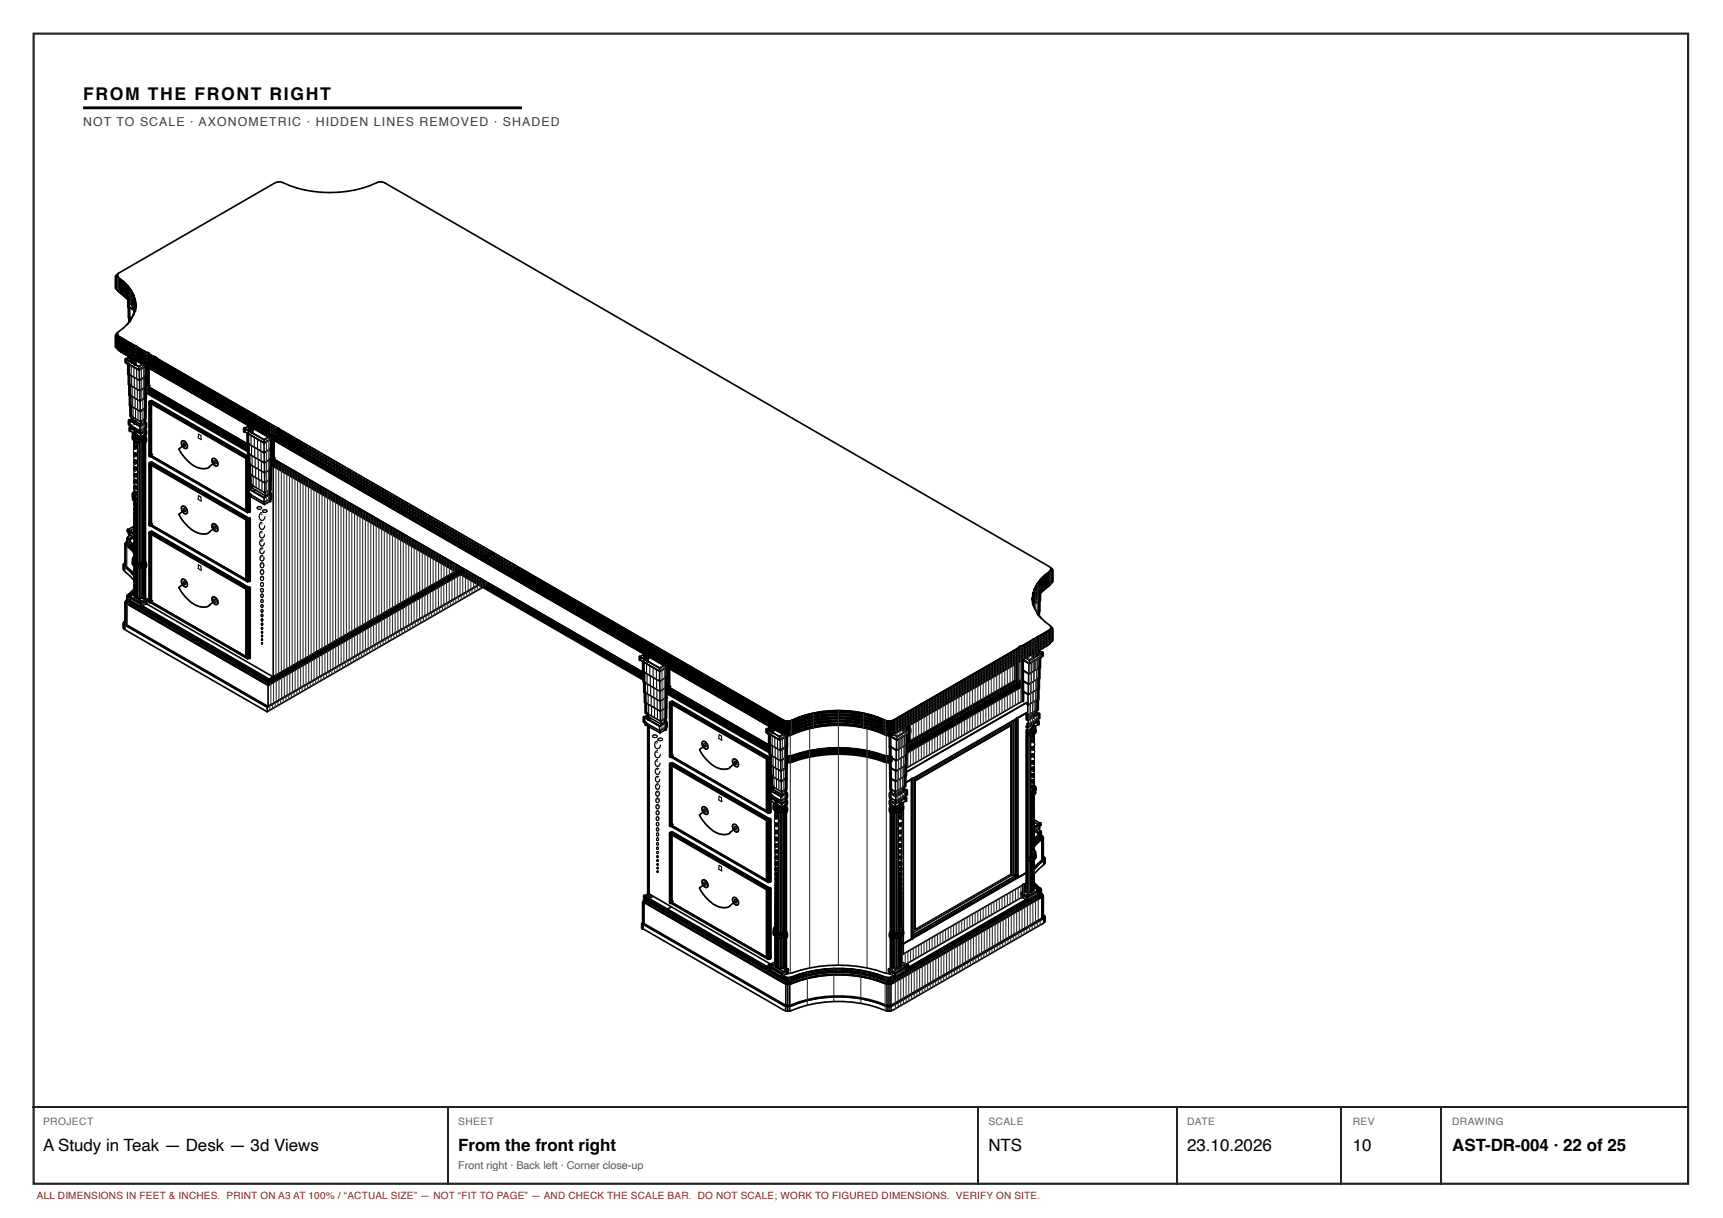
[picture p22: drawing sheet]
<svg xmlns="http://www.w3.org/2000/svg" width="420mm" height="297mm" viewBox="0 0 420 297" stroke-linecap="round" stroke-linejoin="round" font-family="sans-serif">
<defs><g id="words">
<text font-size="4.3" x="20.3" y="24.3">FROM THE FRONT RIGHT</text>
<g font-size="4.1">
<text x="10.5" y="280.7">A Study in Teak — Desk — 3d Views</text>
<text x="111.8" y="280.7">From the front right</text>
<text x="241" y="280.7">NTS</text>
<text x="289.5" y="280.7">23.10.2026</text>
<text x="329.9" y="280.7">10</text>
<text x="354.1" y="280.7">AST-DR-004 · 22 of 25</text>
</g>
<text font-size="3" fill="#3d3d3d" x="20.3" y="30.7">NOT TO SCALE · AXONOMETRIC · HIDDEN LINES REMOVED · SHADED</text>
<text font-size="2.6" fill="#555" x="111.8" y="285">Front right · Back left · Corner close-up</text>
<g font-size="2.5" fill="#666">
<text x="10.5" y="274.4">PROJECT</text>
<text x="111.8" y="274.4">SHEET</text>
<text x="241" y="274.4">SCALE</text>
<text x="289.5" y="274.4">DATE</text>
<text x="329.9" y="274.4">REV</text>
<text x="354.1" y="274.4">DRAWING</text>
</g>
<text font-size="2.4" fill="#a51d17" x="9" y="292.4">ALL DIMENSIONS IN FEET &amp; INCHES. PRINT ON A3 AT 100% / “ACTUAL SIZE” — NOT “FIT TO PAGE” — AND CHECK THE SCALE BAR. DO NOT SCALE; WORK TO FIGURED DIMENSIONS. VERIFY ON SITE.</text>
</g></defs>
<path d="M8.2 8.2h403.5v280.5h-403.5z" fill="none" stroke="#222" stroke-width=".53"/>
<path d="M20.3 26.3h107" fill="none" stroke="#000" stroke-width=".7" stroke-linecap="butt"/>
<g fill="none" stroke="#000" stroke-width=".27">
<path d="M32 89.3v2M32.1 91.8v2.1M32.2 94.4v2M32.4 96.9v2.1M32.5 99.5v2M32.7 89.7v2M32.8 92.2v2M32.9 94.8v2M33 97.3v2M33.1 99.8v2.1M33.3 90v2.1M33.4 92.6v2"/>
<path d="M33.5 95.1v2M33.6 97.6v2.1M33.1 109.2a.74 .74 0 0 0-.5 .8 .74 .74 0 0 0 .8 .6l.3-.7M33.1 111a.69 .69 0 0 0-.5 .8 .69 .69 0 0 0 .8 .6l.3-.6M33.1 112.8a.65 .65 0 0 0-.5 .8 .65 .65 0 0 0 .8 .5l.2-.6v-.4M33.1 114.5a.61 .61 0 0 0-.5 .7 .61 .61 0 0 0 .8 .5l.2-.6-.1-.3M33.1 116.1a.58 .58 0 0 0-.4 .7 .58 .58 0 0 0 .6 .4l.3-.5M33.1 117.6a.54 .54 0 0 0-.4 .7 .54 .54 0 0 0 .6 .4l.2-.5M33.2 119.1a.48 .48 0 0 0-.5 .6 .48 .48 0 0 0 .6 .4l.2-.5M33.4 108.4l-.7 .1a.41 .41 0 0 0 .4 .4 .41 .41 0 0 0 .4-.4M33.6 109.5v.1M33.7 100.2v2"/>
<path d="M44.7 108h.2a.62 .62 0 0 1 .3 .8h-.1a.6 .6 0 0 1-.4-.8zM48.4 105.9l.6 .3 .1 1-.8-.4zM52.1 112.3a.52 .52 0 0 1 .6 .3 .52 .52 0 0 1 0 .5 .52 .52 0 0 1-.5-.2 .52 .52 0 0 1-.1-.6zM61.2 106.4v1.9M61.3 108.8v2M61.5 111.3v2M61.6 113.8v1.9M61.7 116.3v1.9M62 106.8v2M62.1 109.3v1.9M62.2 111.8v1.9M62.4 114.2v2"/>
<path d="M62.5 116.7v1.9M62.8 107.3v1.9M62.9 109.7v2M63 112.2v1.9M63.1 114.6v2M63.2 117.1v2M63.6 107.7v2M63.7 110.2v1.9M63.7 112.6v2M63.8 115.1v1.9M63.9 117.5v2M33 126.7a.3 .3 0 0 1 .4 .4 .3 .3 0 0 1-.5 .1z"/>
<path d="M33.3 123.2a.39 .39 0 0 0-.5 .4 .39 .39 0 0 0 .5 .4l.1-.6M33.3 124.4a.37 .37 0 0 0-.5 .4 .37 .37 0 0 0 .5 .3l.1-.5M33.3 121.9a.42 .42 0 0 0-.5 .4 .42 .42 0 0 0 .5 .4l.1-.6M33.3 120.6a.45 .45 0 0 0-.6 .4 .45 .45 0 0 0 .6 .4l.2-.4M44.7 124l.2-.1a.62 .62 0 0 1 .3 .8h-.3zM48.4 120.9l.6 .3 .1 1-.8-.4zM48.4 137.7l.6 .4 .1 1-.8-.5zM52.1 128.3a.52 .52 0 0 1 .6 .2 .52 .52 0 0 1 0 .5 .52 .52 0 0 1-.5-.2 .52 .52 0 0 1-.1-.5zM62.8 123.7l.2-.2a.63 .63 0 0 1 .8 .3 .55 .55 0 0 1-.6 .4 .55 .55 0 0 1-.4-.5zM63.7 137.3a.56 .56 0 0 1 .7 .6 .56 .56 0 0 1-.7 .5 .73 .73 0 0 1 0-1.1zM63.7 139a.52 .52 0 0 1 .6 .5 .52 .52 0 0 1-.6 .5 .69 .69 0 0 1 0-1zM63.9 125a1.02 1.02 0 0 0-.7 .9 1.02 1.02 0 0 0 .7 1l.6-.5 .1-.4"/>
<path d="M63.9 127.3a.93 .93 0 0 0-.7 .9 .93 .93 0 0 0 .7 .9l.6-.4 .1-.5M63.9 129.5a.88 .88 0 0 0-.6 .9 .88 .88 0 0 0 .6 .8l.5-.4 .1-.4M64.1 124.4l.2-.1a.62 .62 0 0 1 .8 .3 .56 .56 0 0 1-.6 .3 .56 .56 0 0 1-.4-.5zM64.2 135.5a.6 .6 0 0 0-.8 .6 .6 .6 0 0 0 .8 .6l.2-.6-.1-.3M64.2 133.7a.64 .64 0 0 0-.8 .6 .64 .64 0 0 0 .8 .6l.2-.6M64.2 131.7a.69 .69 0 0 0-.9 .7 .69 .69 0 0 0 .9 .7l.3-.7M44.7 141.8a.52 .52 0 0 1 .5 .2 .52 .52 0 0 1 0 .6 .52 .52 0 0 1-.5-.3 .52 .52 0 0 1 0-.5zM52.1 146.1h.2a.6 .6 0 0 1 .4 .7l-.2 .1a.62 .62 0 0 1-.4-.8zM63.7 140.6a.48 .48 0 0 1 .6 .4 .48 .48 0 0 1-.6 .5 .65 .65 0 0 1 0-.9zM63.7 142.1a.45 .45 0 0 1 .6 .4 .45 .45 0 0 1-.6 .5 .6 .6 0 0 1 0-.9zM63.7 143.5a.42 .42 0 0 1 .5 .4 .42 .42 0 0 1-.5 .4l-.1-.4zM63.7 144.9a.39 .39 0 0 1 .5 .4 .39 .39 0 0 1-.5 .4l-.1-.4z"/>
<path d="M63.8 146.2a.37 .37 0 0 1 .4 .4 .37 .37 0 0 1-.4 .3l-.2-.3zM157.7 162v2M157.8 164.5v2M157.9 167v2M158.1 169.5v1.9M158.2 172v1.9M158.5 162.5v1.9M158.6 165v1.9M158.7 167.4v2M158.8 169.9v2M158.9 172.4v1.9M159.2 179.4l.2-.2a.62 .62 0 0 1 .9 .3 .65 .65 0 0 1-1.2 0z"/>
<path d="M159.3 163v1.9M159.4 165.4v2M159.5 167.9v1.9M159.5 170.3v2M159.6 172.8v1.9M160.1 163.4v2M160.1 165.9v1.9M160.2 168.3v2M160.3 170.8v1.9M160.3 173.2v2M175.4 179.2l.5 .3 .1 1-.7-.4zM188.3 179.5v2.1"/>
<path d="M189 179.9v2M220 179.9v2M220.6 179.5v2.1M251.3 171.8v2M251.3 169.2v2.1M251.4 166.7v2M251.5 164.2v2M251.5 180l.7 .1a.42 .42 0 0 1-.4 .4 .42 .42 0 0 1-.4-.4M251.6 161.7v2M251.9 171.4v2.1M252 168.9v2M252 166.3v2.1"/>
<path d="M252.2 163.8v2M252.2 161.3v2M252.4 171.1v2M252.6 168.5v2.1M252.7 166v2M252.8 163.4v2.1M252.9 160.9v2M160.1 193a.56 .56 0 0 1 .7 .5 .56 .56 0 0 1-.7 .6 .73 .73 0 0 1 0-1.1zM160.2 194.7a.52 .52 0 0 1 .6 .5 .52 .52 0 0 1-.6 .5 .71 .71 0 0 1 0-1zM160.2 196.3a.48 .48 0 0 1 .6 .4 .48 .48 0 0 1-.6 .5 .65 .65 0 0 1 0-.9zM160.2 197.8a.45 .45 0 0 1 .5 .4 .45 .45 0 0 1-.5 .4 .6 .6 0 0 1 0-.8zM160.2 199.2a.42 .42 0 0 1 .5 .4 .42 .42 0 0 1-.5 .4l-.2-.4z"/>
<path d="M160.4 180.7a1 1 0 0 0-.8 .9 1 1 0 0 0 .8 1l.3-.1 .4-.9M160.4 183a.94 .94 0 0 0-.7 .9 .94 .94 0 0 0 .7 .9l.3-.1 .3-.8M160.4 185.2a.88 .88 0 0 0-.6 .9 .88 .88 0 0 0 .6 .8l.3-.1 .3-.7M160.5 180.1l.2-.1a.63 .63 0 0 1 .9 .3 .55 .55 0 0 1-.6 .4 .55 .55 0 0 1-.5-.6zM160.6 191.2a.6 .6 0 0 0-.7 .6 .6 .6 0 0 0 .7 .6l.3-.6-.1-.3M160.6 189.4a.65 .65 0 0 0-.8 .6 .65 .65 0 0 0 .8 .6l.3-.6M160.6 187.4a.69 .69 0 0 0-.8 .7 .69 .69 0 0 0 .8 .7l.3-.7M171.7 181.3a.52 .52 0 0 1 .5 .3 .52 .52 0 0 1 0 .5h-.2a.61 .61 0 0 1-.3-.8zM171.7 197.3l.1-.1a.62 .62 0 0 1 .4 .8l-.2 .1a.6 .6 0 0 1-.3-.8zM175.4 194.2l.5 .3 .1 1-.7-.4zM179.1 185.6h.2a.6 .6 0 0 1 .4 .8 .52 .52 0 0 1-.6-.2 .52 .52 0 0 1 0-.6zM188.4 182.1v2"/>
<path d="M188.5 184.6v2M188.7 187.2v2M188.8 189.7v2.1M189.1 182.4v2.1M189.2 185v2M189.3 187.5v2M189.4 190.1v2M189.4 199.4a.74 .74 0 0 0-.5 .9 .74 .74 0 0 0 .8 .5l.3-.6M189.6 180.3v2M189.7 198.6l-.7 .1a.42 .42 0 0 0 .4 .4 .42 .42 0 0 0 .4-.4M189.7 182.8v2M189.8 185.3v2.1"/>
<path d="M189.9 187.9v2M189.9 199.8h.1M189.9 190.4v2M219 190.4v2M219 199.8h.1M219.1 187.9v2M219.1 185.3v2.1M219.2 182.8v2M219.3 198.6l.6 .1a.42 .42 0 0 1-.4 .4 .42 .42 0 0 1-.4-.4M219.3 180.3v2M219.5 199.4a.74 .74 0 0 1 .6 .9 .74 .74 0 0 1-.9 .5l-.3-.6M219.6 190.1v2"/>
<path d="M219.7 187.5v2M219.8 185v2M219.9 182.4v2.1M220.2 189.7v2.1M220.3 187.2v2M220.4 184.6v2M220.5 182.1v2M251.3 181.1h.1M251.6 192.2a.45 .45 0 0 1 .6 .4 .45 .45 0 0 1-.6 .4l-.2-.4M251.6 193.5a.42 .42 0 0 1 .5 .4 .42 .42 0 0 1-.5 .4l-.1-.6M251.6 194.8a.4 .4 0 0 1 .5 .4 .4 .4 0 0 1-.5 .4l-.1-.6M251.6 196a.37 .37 0 0 1 .5 .4 .37 .37 0 0 1-.5 .3l-.1-.5"/>
<path d="M251.7 190.8a.48 .48 0 0 1 .5 .5 .48 .48 0 0 1-.6 .4l-.2-.5M251.8 180.8a.74 .74 0 0 1 .6 .8 .74 .74 0 0 1-.9 .6l-.3-.7M251.8 182.6a.69 .69 0 0 1 .5 .8 .69 .69 0 0 1-.8 .6l-.2-.6M251.8 184.4a.65 .65 0 0 1 .5 .8 .65 .65 0 0 1-.8 .5l-.2-.3v-.7M251.8 186.1a.61 .61 0 0 1 .5 .7 .61 .61 0 0 1-.8 .5l-.1-.3v-.6M251.8 187.7a.57 .57 0 0 1 .4 .7 .57 .57 0 0 1-.6 .4l-.3-.5M251.8 189.2a.54 .54 0 0 1 .4 .7 .54 .54 0 0 1-.6 .4l-.2-.5M160.2 200.6a.39 .39 0 0 1 .5 .4 .39 .39 0 0 1-.5 .3l-.2-.3zM171.7 215.1a.52 .52 0 0 1 .5 .2 .52 .52 0 0 1 0 .6 .52 .52 0 0 1-.5-.3 .52 .52 0 0 1 0-.5zM175.4 211l.5 .4 .1 1-.7-.5zM179.1 201.6a.52 .52 0 0 1 .5 .2 .52 .52 0 0 1 .1 .5 .52 .52 0 0 1-.6-.2 .52 .52 0 0 1 0-.5zM179.1 219.4l.2-.1a.62 .62 0 0 1 .4 .8h-.4z"/>
<path d="M189.3 217a.33 .33 0 0 1 .4 .3 .33 .33 0 0 1-.4 .3l-.2-.3zM189.4 204.7a.61 .61 0 0 0-.5 .7 .61 .61 0 0 0 .8 .5l.2-.5-.1-.4M189.4 201.3a.7 .7 0 0 0-.5 .8 .7 .7 0 0 0 .8 .5l.2-.6M189.4 203a.65 .65 0 0 0-.5 .8 .65 .65 0 0 0 .8 .5l.2-.2v-.7M189.4 207.9a.54 .54 0 0 0-.4 .6 .54 .54 0 0 0 .6 .4l.2-.5M189.4 206.3a.57 .57 0 0 0-.4 .7 .57 .57 0 0 0 .6 .5l.3-.6M189.5 209.4a.48 .48 0 0 0-.5 .5 .48 .48 0 0 0 .6 .4l.2-.4M189.6 213.4a.39 .39 0 0 0-.5 .4 .39 .39 0 0 0 .5 .4l.1-.6M189.6 214.7a.37 .37 0 0 0-.5 .3 .37 .37 0 0 0 .5 .4l.1-.6M189.6 212.2a.42 .42 0 0 0-.5 .4 .42 .42 0 0 0 .5 .4l.1-.7M189.6 210.8a.45 .45 0 0 0-.6 .4 .45 .45 0 0 0 .6 .5l.2-.4M219.3 210.8a.45 .45 0 0 1 .6 .4 .45 .45 0 0 1-.6 .5l-.2-.4"/>
<path d="M219.3 212.2a.42 .42 0 0 1 .6 .4 .42 .42 0 0 1-.6 .4l-.1-.7M219.3 213.4a.39 .39 0 0 1 .5 .4 .39 .39 0 0 1-.5 .4l-.1-.6M219.3 214.7a.37 .37 0 0 1 .5 .3 .37 .37 0 0 1-.5 .4l-.1-.6M219.4 209.4a.48 .48 0 0 1 .5 .5 .48 .48 0 0 1-.6 .4l-.2-.4M219.5 204.7a.61 .61 0 0 1 .5 .7 .61 .61 0 0 1-.7 .5l-.3-.5 .1-.4M219.5 201.3a.7 .7 0 0 1 .5 .8 .7 .7 0 0 1-.8 .5l-.2-.6M219.5 203a.65 .65 0 0 1 .5 .8 .65 .65 0 0 1-.7 .5l-.2-.2v-.7M219.5 206.3a.57 .57 0 0 1 .4 .7 .57 .57 0 0 1-.6 .5l-.2-.6M219.5 207.9a.54 .54 0 0 1 .4 .6 .54 .54 0 0 1-.6 .4l-.2-.5"/>
<circle cx="33.1" cy="125.9" r=".35"/>
<circle cx="33.1" cy="128.1" r=".31"/>
<circle cx="33.1" cy="129.1" r=".29"/>
<circle cx="33.1" cy="131.1" r=".26"/>
<circle cx="33.1" cy="130.1" r=".27"/>
<circle cx="33.1" cy="133.7" r=".21"/>
<circle cx="33.1" cy="132.9" r=".23"/>
<circle cx="33.1" cy="132" r=".24"/>
<circle cx="33.1" cy="134.5" r=".2"/>
<circle cx="33.1" cy="135.3" r=".19"/>
<circle cx="63.8" cy="147.8" r=".34"/>
<circle cx="63.9" cy="149" r=".32"/>
<circle cx="63.9" cy="150.1" r=".29"/>
<circle cx="63.9" cy="151.2" r=".27"/>
<circle cx="63.9" cy="152.2" r=".25"/>
<circle cx="63.9" cy="156" r=".19"/>
<circle cx="63.9" cy="155.1" r=".21"/>
<circle cx="63.9" cy="156.9" r=".18"/>
<circle cx="63.9" cy="153.2" r=".23"/>
<circle cx="63.9" cy="154.2" r=".22"/>
<circle cx="251.7" cy="199.7" r=".31"/>
<circle cx="251.7" cy="197.5" r=".35"/>
<circle cx="251.7" cy="198.6" r=".33"/>
<circle cx="160.3" cy="202.3" r=".36"/>
<circle cx="160.3" cy="203.5" r=".34"/>
<circle cx="160.3" cy="204.7" r=".31"/>
<circle cx="160.3" cy="205.8" r=".29"/>
<circle cx="160.3" cy="207.9" r=".25"/>
<circle cx="160.3" cy="209.9" r=".22"/>
<circle cx="160.3" cy="208.9" r=".23"/>
<circle cx="160.3" cy="206.9" r=".27"/>
<circle cx="160.3" cy="210.8" r=".2"/>
<circle cx="160.3" cy="212.6" r=".18"/>
<circle cx="160.3" cy="211.7" r=".19"/>
<circle cx="189.4" cy="218.3" r=".31"/>
<circle cx="189.4" cy="216.2" r=".35"/>
<circle cx="189.4" cy="219.4" r=".29"/>
<circle cx="219.4" cy="217.3" r=".33"/>
<circle cx="219.4" cy="218.3" r=".31"/>
<circle cx="219.5" cy="216.2" r=".35"/>
<circle cx="219.5" cy="219.4" r=".29"/>
<circle cx="251.7" cy="200.7" r=".29"/>
<circle cx="251.7" cy="202.7" r=".26"/>
<circle cx="251.7" cy="201.7" r=".27"/>
<circle cx="251.8" cy="203.6" r=".24"/>
<circle cx="251.8" cy="205.3" r=".21"/>
<circle cx="251.8" cy="206.9" r=".19"/>
<circle cx="251.8" cy="206.1" r=".2"/>
<circle cx="251.8" cy="204.5" r=".23"/>
<circle cx="189.4" cy="221.3" r=".26"/>
<circle cx="189.4" cy="220.4" r=".27"/>
<circle cx="189.4" cy="224" r=".21"/>
<circle cx="189.4" cy="223.1" r=".23"/>
<circle cx="189.4" cy="222.2" r=".24"/>
<circle cx="189.4" cy="224.8" r=".2"/>
<circle cx="189.4" cy="225.6" r=".19"/>
<circle cx="219.5" cy="220.4" r=".27"/>
<circle cx="219.5" cy="222.2" r=".24"/>
<circle cx="219.5" cy="221.3" r=".26"/>
<circle cx="219.5" cy="224" r=".21"/>
<circle cx="219.5" cy="223.1" r=".23"/>
<circle cx="219.5" cy="224.8" r=".2"/>
<circle cx="219.5" cy="225.6" r=".19"/>
</g>
<g fill="none" stroke="#000" stroke-width=".4">
<path d="M28.3 67.9l.1 .3M28.3 68.7l.1 .3M28.3 69.4l.1 .3M28.3 70.2l.1 .3M28.4 67.7v-.6l.5-.5 38.2-22a2.28 2.28 0 0 1 1.9-.1 28.6 28.6 0 0 0 23.4-.1l1.4 .2 162.2 93.6 .4 .5-.1 .3M28.4 67.7v.5M28.4 68.5v.5M28.4 69.3v.4M28.4 70v.5M28.4 68.2a12.8 12.8 0 0 1 4 4.5M28.4 67.7a10.1 10.1 0 0 1 4.4 5.7 6.5 6.5 0 0 1-1.9 5.8M28.4 69l.2 .2"/>
<path d="M28.4 68.5a10.2 10.2 0 0 1 4.4 5.7M28.4 69.7a12.8 12.8 0 0 1 4 4.5M28.4 69.3a12.7 12.7 0 0 1 4 4.5M28.4 70.5l2.5 2.3M28.4 70a10.2 10.2 0 0 1 4.4 5.9M28.4 67.9v.6M28.4 68.7v.6M28.4 69.4v.6M28.5 67.4l.1 .3M28.6 67.2v.4a13.7 13.7 0 0 1 3.4 3.3M28.6 68.4v.1M28.6 69.2v.1"/>
<path d="M28.6 69.9v.1M28.6 69.3v-.2l-.1 .3M28.6 70v-.1l-.1 .3M28.6 67.7l1.5 1.2M28.6 68.2h.1M28.6 68.5l2.5 2.2M28.6 69h.1M28.6 69.3a14.3 14.3 0 0 1 3.4 3.3M28.6 69.7v.1M28.6 70a12.7 12.7 0 0 1 3.8 4.2M28.6 70.6v.1M28.6 70.5h.1"/>
<path d="M28.6 67.4v.3M28.6 67.4a9.6 9.6 0 0 1 4.3 5.9M28.6 67.7l-.1 .1M28.6 68.5l-.1 .1M28.6 69.3l-.1 .1M28.6 67.6l-.1 .3M28.6 67.8v.1M28.6 69.2a8.2 8.2 0 0 1 4.3 6.6M28.6 68.4l-.1 .3M28.6 68.5v.2M28.6 69.3v.2M28.6 66.9v.5"/>
<path d="M28.7 67.7h.1M28.7 67.6v.1M28.7 70.8l.1 .2M28.8 70.2l-.1 .1M28.8 70.9v.1M28.8 71a14.1 14.1 0 0 1 3.3 3.3M28.8 70.1h.1M28.8 68.6l2.1 1.8M28.8 69.4l2.1 1.8M28.8 70.1l2.1 1.8M28.8 70.9l2.1 1.8M28.9 68.1v.1"/>
<path d="M28.9 69.7h.1M29 68.3l.1-.1-.2 .1M29 69l.1-.1-.2 .1M29 68.1h-.1M29 68.9h-.1M29 69.6l-.1 .1M29.1 69.8h.1M29.2 70.5l-.1 .2M29.2 69.8h-.1M29.2 70.4h.1M29.2 68.1h.1M29.4 71.5l1.2 1"/>
<path d="M29.5 70.2h.1M29.6 68.5l-.1 .1M29.6 69.3l-.1 .1M29.6 70.1l-.1 .1M29.7 68.6l-.1 .1M29.7 68.5h.1M29.7 69.4l-.1 .1M29.8 68.6h.1M30.1 68.9l1 1.1 1.5 2.2M30.1 69l-.1 .1M30.2 69.8h-.2M30.2 71.4v.2v-.2"/>
<path d="M30.2 68.9h.1M30.3 69.1l-.1 .1M30.3 70.7v.1M30.4 69.1h.1M30.5 71.5l.4 .5M30.7 69.5l-.2 .1M30.7 69.4h.1M30.8 70.4h-.1M30.9 71.9h.1M30.9 72.8l1.5 2.2 .4 1.2M30.9 72.4l.9 .7M31.1 71.4v.3"/>
<path d="M31.1 70.7l1.3 2M31.1 71.7v.1M31.1 71.7l.7 .7M31.1 70.7l-.2 .1M31.2 70.1l-.1 .1M31.3 70.1h.1M31.3 74.8l1.3 .8M31.4 71l-.2 .1M31.5 77.5l.5 .3-.4-.3M31.5 74.9l1.1 .6M31.5 71.5l.4 .2M31.5 70.5l-.1 .1"/>
<path d="M31.6 70.5h.1M31.7 71.5h-.1M31.7 70.8h-.1M31.8 73.5l.6 .9M31.8 70.7h.1M32 70.9l.6 1.2 .3 1.4M32 72.2v.1M32 72l.2 .4M32.1 74l.6 1.1M32.2 71.2l-.3 .1M32.2 73.1l-.4-.4 .6 .7M32.2 71.9l.5 .3v.6"/>
<path d="M32.2 72.7h.1M32.2 72.7l.3 .3M32.3 71.4l-.2 .3M32.4 72.7l.4 1.2v1.9M32.4 72.4l.5 1.5 .1 1.2M32.4 73.1l.6 2M32.4 74.2l.5 1.6M32.4 73.8l.5 1.7-.3-1.1M32.4 73.9l.2 .3M32.4 74.7l.2 .3M32.4 73.8l.2 .2M32.4 71.6l-.2 .2"/>
<path d="M32.4 74.6l.5 1.2M32.5 73.4h.1M32.5 72.6l.4 .4M32.5 73.4l.5 .6M32.6 72.8l.3 1.2M32.6 73.6l.4 1.6M32.6 75.1l.2 .9v-.3M32.6 73.6l.5 .7-.2 1.4-.3 1.1M32.7 75.5h.1M32.7 75.5l.1 .4M32.7 73.2l.3 .3M32.7 73.2l.3 .4"/>
<path d="M32.8 72.9h.1M32.8 73.6l.2 1.3M32.8 74.4l.2 .9M32.8 74.9v1M32.8 75.2l.1 .5M32.8 75l.2 .5M32.9 73.9v.2M32.9 74.5v.8M32.9 73.1l.1 1.5-.3-.5M32.9 75.5a10 10 0 0 1-4.3 5.7v.6M28.3 82.3l.1 .2M28.3 83l.1 .3"/>
<path d="M28.3 83.8l.1 .3M28.3 84.6l.1 .2M28.3 82.4l.1 .4M28.3 83.1l.1 .5M28.3 83.9l.1 .5M28.4 82.1v.4M28.4 82.8v.5M28.4 83.6v.5M28.4 84.4v.4M28.4 82.5l162.7 94.1 1.5 .1M28.4 82.1l163.1 94.1M28.4 83.3l163.1 94.2"/>
<path d="M28.4 82.8l163.1 94.2M28.4 82.2v.1M28.4 84.1l163 94.1M28.4 83.6l163.1 94.2M28.4 83h.1M28.4 84.8l162.7 94.1M28.4 84.4l163.1 94.1M28.4 83.7v.1M28.5 81.8l.1 .3M28.6 82.7v.1M28.6 83.5v.1M28.6 84.2v.2"/>
<path d="M28.6 81.3v.6M28.6 82.7l-.1 .2M28.6 83.5h.1M28.6 83.5l-.1 .2M28.6 84.2h.1M28.6 84.2l-.1 .3M28.6 82.7h.1M28.6 83.6v-.1l-.1 .2M28.6 81.9l.3 .3M28.6 82.1l162.9 94M28.6 81.2l-.2 .3v.6M28.6 82.8l162.9 94.1"/>
<path d="M28.6 82.1v.1M28.6 83.6l162.9 94M28.6 82.8v.2M28.6 84.4l162.9 94M28.6 83.6v.1M28.6 81.8v.3M28.6 81.8l162.9 94M28.7 81.9l-.2 .2M28.7 82.7h-.1M28.7 85l.1 .3M28.7 82.7l.2 .2M28.7 82h.1"/>
<path d="M28.7 83.5l162.8 94M28.7 84.3l162.4 93.8a2.15 2.15 0 0 0 1.9 0l1.7-.7 3.6-1.1M28.7 85l.2 .2M28.7 81.8l-.2 .4M28.8 84.4l-.1 .3M28.8 84.4h.1M28.8 85.2v.1M28.8 85.3l162.3 93.8a2.18 2.18 0 0 0 1.9 0 28.8 28.8 0 0 1 23.4 .2l1.4-.2 38.3-22.2M28.9 82.2l162.2 93.6 1.5 .2M29 82.5l.1-.1-.1 .1M29 83.2h.1l-.1 .1M29 82.4l-.2 .1"/>
<path d="M29 83.1l-.2 .1M29 83.9l-.2 .1M29.1 85.3h.1M29.2 84.7l-.1 .2M29.2 82.3h.1M29.2 84l-.1 .1M29.2 85.6l162.4 93.7M29.6 82.7l-.1 .1M29.6 83.4l-.1 .1M29.7 84.3h-.1M29.7 82.6h.1M29.7 82.7l-.1 .1"/>
<path d="M29.8 83.6h-.1M29.8 82.7h.1M29.9 82.6h.1M30.1 83l-.1 .1M30.2 85.3l.1 .3M30.2 83.8l-.1 .1M30.2 82.9h.1M30.3 83.1l-.1 .1M30.4 83h.1M30.5 84.7l-.1 .1M30.7 88.3l3.1 1.8M30.7 83.4l-.1 .1"/>
<path d="M30.8 83.3h.1M31 84.3l-.1 .1M31.1 88.7l2.8 1.6M31.2 86.1v-.2l160.5 92.6M31.3 85.2l-.1 .1M31.3 91.2l2.7 1.5M31.5 93.8l2.6 1.5M31.5 87.3l1.4 .8v-.3M31.5 86.3h.1M31.5 83.8l-.1 .1M31.6 87l-.9 .6 3.1 1.8M31.6 96.3l2.5 1.5"/>
<path d="M31.6 83.7h.1M31.7 86.2h-.1M31.7 83.6v.1M31.7 98.9l2.5 1.4M31.8 84.7l-.1 .1M31.9 85.4l1.1 .6M32 88.1l-.2 .1M32 88.3l.9 .5M32 86.4l.1 .1M32.1 85.7l-.1 .1M32.2 85.9h.1M32.3 84.3h-.1"/>
<path d="M32.4 87.5l-.9 .5M32.5 85.2h.1M32.8 87.8l-.9 .5M32.9 86.2v.1M33 84.7l-.1 .1M33.1 84.6h.1M33.2 86.3v.1M33.3 85.6l-.1 .1M33.8 85.1l-.1 .1M33.8 89.4v.7M33.9 90.1v.2M34 90.2v2.5"/>
<path d="M34 92.6l.1 .1M34.1 95.3l1.1-.7 25.4 14.7M34.1 92.7l1.5-.9-1.6 .9M34.1 92.7v2.6M34.1 95.2h.1M34.1 95.2v2.6M34.1 97.7l.1 2.6M34.7 88.9l-.9 .5M35 94.7l25.6 14.8M35.1 94.6l-1 .6M35.4 89.2l-1.6 .9M35.4 94.5l25.2 14.5"/>
<path d="M35.5 99.6l-1.3 .7M35.5 95.3l25.1 14.4M35.5 95.7l25.1 14.5M35.5 95.5l25.1 14.4M35.5 97l-1.4 .8M35.5 94.4h-.1M35.5 94.1l.4 .2M35.5 94.2l25.1 14.5M35.5 94.3l25.1 14.5-.2 .1M35.5 94.4l-.1 .1M35.6 89.3l-1.7 1M35.6 87.7l-.1 .1"/>
<path d="M35.7 87.8v.1M35.8 87.8l-.1 .1M35.8 87l-.1 .1M35.8 87.9v.1M35.9 87.7h.1M35.9 87.1v.2M35.9 86.3v.2M35.9 87.1v.2l.1-.2M35.9 86.2h.1M35.9 94.2l24.7 14.2M36 87.9l-.1 .1M36 86.1v.1"/>
<path d="M36 86.4v.1v-.1M36 87.9v.1M36.1 87.2l-.1 .1v-.1M36.1 88v.1M36.1 86.5v.1M36.1 87.4v-.2l.1 .2M36.1 86.3l.1 .1M36.2 86.5l-.1 .1M36.2 89.6v4.7l.4-.2M36.2 86.5v.1M36.2 86.4h.1M36.2 86.5v.2"/>
<path d="M36.2 86.2v.1M36.2 86.6v.1M36.3 88.1h.1M36.3 88.1l-.1 .1M36.3 87.4v.1M36.4 86.5h.1M36.4 86.6v.1M36.4 86.7v.1M37 97.7l-.2 .1 23.8 13.8M37 97.7l23.7 13.7M37 97.7l-.5 .3 23.9 13.7M37.5 87.2v.2"/>
<path d="M37.5 88v.1M37.5 88.8v.1M37.5 95.5v.1M37.5 95.9v.2M37.5 96.4v.2M38.6 87.9v.1M38.6 88.7v.1M38.6 89.4v.2M38.6 96.1v.2M38.6 96.6v.2M38.6 97.1v.2M31.5 103.5l2.6 1.6"/>
<path d="M31.7 105.1l2.6 1.5M31.9 101.5l2.4 1.3M32 104.3l2.3 1.3M32 104.1l-.3 .2 2.6 1.5M32.2 102.3l2.2 1.3M32.2 102l-.7 .5 2.6 1.5M32.4 107l.1 .3M32.5 106.2l.2 .1M32.5 106.7v.6M32.5 107.3l.3 .2M32.5 106.7l.3 .3M32.6 105.6l.2 .2-.4 .6 .1 .3"/>
<path d="M32.6 103.1l.5-.3 1.5 .9M32.7 106.5h.1M32.7 105.6l.2 .2M32.7 106.3l.1 .3M32.8 107.5l.2 .2M32.8 107.2h.1M32.8 106.4h.1M32.8 106.3v.3M32.8 106.6l.2 .2M32.8 106.3l.2 .3M32.8 106.6l-.1 .3M32.8 106.3l.1 .1"/>
<path d="M32.8 107v.5M32.8 107.5l.5 .2M32.8 107l.5 .1M32.8 105.7l-.1 .4 .1 .2M32.9 106.1h-.1M33 107.6v.7M33 108.9v.3M33 110.7v.4M33 112.4v.4M33 114.1v.4M33 115.7v.4M33 117.3v.4"/>
<path d="M33 118.7v.4M33 106.4h.1M33 105.8v1.2M33 106.6v.2M33 107.6v.1M33 107.7l.4 .1M33 106.8l.4 .2M33 106.6l.4 .1M33.1 104.9l-.1 .2M33.2 105.9v.7M33.2 106.9v.2M33.2 107.8v.5"/>
<path d="M33.2 108.9v.3M33.2 110.7v.4M33.2 112.4v.4M33.2 114.1v.4M33.2 115.7v.5M33.2 117.3v.4M33.2 118.7v.4M33.3 107.1v.6M33.3 107.7l.5 .1M33.3 107.1l.5 .1M33.4 106.7v.3M33.4 107.7v.1"/>
<path d="M33.4 107.8l.5 .1M33.4 107h.5M33.4 106.7l.5 .1M33.6 106.1v.6M33.6 107v.2M33.6 107.9v29.4M33.8 107.2v.6M33.9 106.8v.2M33.9 107.8v.1M33.9 107.9l.9-.2 .3 .2M33.9 107l.9-.2 .3 .3M33.9 106.8l.9-.2 .3 .2"/>
<path d="M34 106.4v.4M34 107v.2M34 107.9v29.4M34.1 104v1.1M34.2 100.2l.1 2.6M34.3 105.8h.1M34.3 104.9v.7M34.3 105.8v.8M34.3 105.6l1.1-.6 .2 .1-1.3 .7M34.4 107.6h.1M34.4 106.5v39.4M34.4 102.7v.9"/>
<path d="M34.4 103.6l.9-.6 .3 .2-1.5 .8M34.7 106.3v.7M34.7 105.4l.2 .1M34.8 107.5l-.1 30.1M34.8 107.4h.1M34.8 107.5l-1 .3M34.8 107l-1 .2M34.8 107v.5M34.8 107l.3 .2M35.1 106.1v.6M35.1 107v.1M35.1 107.9v29.4"/>
<path d="M35.1 106.8v.3M35.1 107.2v.7M35.1 107.1l.5-.2-.5 .3M35.3 106.5l.2 .1-.4 .2M35.4 102.2l-1.1 .6M35.5 107.7l-.4 .2M35.6 105.9l-1.3 .7M35.6 107.5l-.5 .2-.3-.2M35.6 104.2l-1.5 .9M36.5 111.2l23.9 13.8M36.8 111.1l-.3-.2 23.9 13.8M36.8 111.1v-12.7l-.3-.2 23.9 13.8"/>
<path d="M37 112.7l-.2 .1 23.8 13.8M37 112.7l23.8 13.8M37 112.7l-.5 .2 23.9 13.8M37.2 110.8l-.4 .3M44.3 107.7l.2-.2a1.21 1.21 0 0 1 .9 1.9 1.34 1.34 0 0 1-1.1-1.7zM45 108.4l-1.3 1.1a7.8 7.8 0 0 0 6 4.8 1.39 1.39 0 0 0 1.4-.5l1.3-1.1M51.7 112l.3-.2a1.21 1.21 0 0 1 .9 1.9 1.35 1.35 0 0 1-1.2-1.7zM58.6 108.6l-.2 .1M58.7 108.7l-.1 .1M59 108.3l-.2 .1M59.1 108.4l-.1 .1M59.3 109l-.2 .1"/>
<path d="M59.4 108.1l-.2 .1M59.6 108.2l-.2 .1M59.6 105.2l4.9 2.8M59.7 109.3h-.1M59.7 108.8l-.1 .1M60.1 111.9l.3 .1M60.1 109l-.1 .1M60.1 108.5l-.1 .1M60.4 111.7v13.3M60.4 108.1l4 2.3M60.6 110.6l3.9 2.2M60.6 111.6l-.2 .1"/>
<path d="M60.6 111.6v7.6M60.7 103.8l-1.1 .7 4.8 2.7M60.7 111.8l-.3 .2M60.7 113.1l3.8 2.2M60.9 115.6l3.6 2.1M61 104v1.2M61 118.1l3.6 2.1M61.2 104.1v1.3M61.4 119l3.3 1.9M61.4 118.7l-.8 .5 3.8 2.2M61.6 104.4l-1.1 .6M62.1 104.7l-1.1 .6"/>
<path d="M62.3 119.5l-.6 .3M62.9 101.8h.1M62.9 101.9v.2M62.9 102.7v.1M62.9 103.4v.2M63.3 102h.1M63.3 102.2v.1M63.3 102.9v.2M63.3 103.7v.1M64.4 107.2v3.2M64.4 110.3l.1 2.5M64.5 112.7v2.6"/>
<path d="M64.5 107.9v.1M64.5 115.2v2.5M64.5 117.6l.1 2.6M65.2 112.4h-.1M65.2 103.1h.1M65.2 103.3h.1M65.3 103.3v.1M65.4 112.3l.2-.1 91.4 52.8M65.4 103.2v.1M65.4 103.4v.1M65.4 104.2v.1M65.4 104.9v.2"/>
<path d="M65.5 106.6l-1.1 .6M65.5 103.4l-.1 .1M65.6 103.4h.1M65.9 119.4l-1.3 .8M66 116.9l-1.5 .8M66 112.9l91 52.5M66 112.6l91 52.6M66 113.4l91 52.5M66 113.1l91 52.5M66 114.4l-1.5 .9M66.1 111.7l.3 .2M66.1 111.9l-1.6 .9"/>
<path d="M66.1 107l-1.7 1M66.1 109.4l-1.7 1M66.2 111.8l-.1 .1 90.9 52.5M66.2 107l-1.7 1M66.6 113.7v51.4M66.7 111.9l-.3-.1 90.6 52.3M66.7 107.2v4.7M66.8 113.4l-.2 .1M67.1 111.7l-.4 .2M67.3 113.1l-.2 .1M67.7 112.9l-.2 .1M73.5 109.5l-.2 .1"/>
<path d="M74.1 109.2h-.1M74.8 108.8l-.1 .1M74.9 108.7h.1M30.2 138.8v.3M30.2 138v1.1M30.2 139.1l1.5 1.3 1.2 1.5M30.2 138l1.5 1.3 1.2 1.4M30.6 137.7l.1 .3M30.7 132.8v5.2M30.7 138l2.2 2.2M30.7 132.8l2.2 2.3M30.7 137.1a.68 .68 0 0 0-.5 .9"/>
<path d="M31 132.5l.1 .3M31.1 132.3v.5M31.1 132.8l1.8 1.9M31.1 132.3l1.8 1.9M31.1 131.6v.3M31.1 131.5v.4M31.1 131.9l1.8 1.7M31.1 131.5l1.8 1.8-.4-.4M31.2 131.8l-.1 .5M31.2 129.6l1.5 .8M31.2 131.9a.72 .72 0 0 0-.5 .9M31.4 131.6l-.1 .1"/>
<path d="M31.5 131.6l.2 .5M31.5 130.3l1.3 .8M31.5 132.3l1.4 1.4M31.8 130.5a.81 .81 0 0 0-.7 1M32.4 130.8l-.9 .8M32.4 137.5l.1 .3M32.5 136.8l.2 .1M32.5 120.7v.6l-.1-.3M32.5 137.3v.5M32.5 137.8l.3 .3M32.5 137.3l.3 .2M32.5 120.7l.3 .2"/>
<path d="M32.5 130.9l-1.1 .7M32.7 130.4l.2-.1-.1 .8M32.7 137l.1 .1M32.7 136.1l-.2 .1 .3 .2-.4 .5 .1 .4M32.7 136.2l.2 .1M32.7 130v.4M32.7 122l.1 .1M32.7 121.1l-.2 .1 .4 .2M32.7 121.2h.1M32.7 136.9l.1 .3M32.7 120.4l.1 .3M32.7 131l-1.3 .8"/>
<path d="M32.8 120.4v.3M32.8 136.9v.3M32.8 138l.2 .3M32.8 137.8h.1M32.8 137.2l-.1 .3M32.8 136.9h.1M32.8 137.2l.2 .2M32.8 136.9l.2 .2M32.8 121.3l.1 .1M32.8 120.7l-.1 .2M32.8 120.4v-.5l-.4 .5 .1 .3M32.8 120.4l.1 .2"/>
<path d="M32.8 137.2h.1M32.8 120.7h.1M32.8 120.8v.1M32.8 137.5v.6M32.8 138.1l.5 .2M32.8 137.5l.5 .2M32.9 128.2l-1.7 1 1.5 .8M32.9 131.1h-.1M32.9 131.3v.3M32.9 129.9l-.2 .1M32.9 136.6l-.1 .1M32.9 135.9l-.1 .1"/>
<path d="M32.9 135.8l-.2 .1 .2 .2M32.9 128.8l-1.2 .7M32.9 121.4v.6l-.4-.3M32.9 136.2l-.2 .4 .1 .3M33 120.1v.5M33 121.5v.4M33 122.8v.4M33 124v.4M33 125.2v.4M33 126.3v.4M33 127.4v.4M33 128.4v.4"/>
<path d="M33 129.4v.4M33 130.4v.4M33 131.3v.4M33 132.2v.5M33 133.1v.4M33 133.9v.5M33 134.7v.5M33 135.5v2.1M33 138.2v7.4M33 137h.1M33 136.4h.1M33 136.1h.1"/>
<path d="M33 137.1v.3M33 138.2v.1M33 138.3l.4 .1M33 137.4l.4 .2M33 137.1l.4 .2M33.2 120.1v.5M33.2 121.5v.4M33.2 122.7v.5M33.2 124v.4M33.2 125.2v.4M33.2 126.3v.4M33.2 127.4v.4"/>
<path d="M33.2 128.4v.5M33.2 129.4v.5M33.2 130.4v.4M33.2 131.3v.5M33.2 132.2v.5M33.2 133v.6M33.2 133.9v.5M33.2 134.7v2.5M33.2 137.5v.2M33.2 138.3v7.5M33.3 137.7v.6M33.3 138.3h.5"/>
<path d="M33.3 137.7l.5 .1M33.4 137.3v.3M33.4 138.3v.1M33.4 138.4l.5 .1M33.4 137.6h.5M33.4 137.3h.5M33.6 137.6v.1M33.6 138.4v7.5M33.8 137.8v.5M33.9 137.3v.3M33.9 138.3v.2M33.9 138.5l.9-.2 .3 .2"/>
<path d="M33.9 137.6l.9-.2 .3 .2M33.9 137.3l.9-.2 .3 .2M34 137.6v.1M34 138.5v7.5M34.4 138.1h.1M34.8 138.1l-.1 7.7M34.8 138h.1M34.8 137.5l.3 .2M34.8 137.5v.6M34.8 138.1l-1 .2M34.8 137.5l-1 .3M35.1 137.6v.1"/>
<path d="M35.1 138.4v7.6M35.1 137.3v.3M35.1 137.7v.8M35.1 137.6l.5-.1-.5 .2M35.3 137l.2 .2-.4 .1M35.5 138.3l-.4 .2M35.6 138l-.5 .3-.3-.2M36.5 128.1l23.9 13.8M36.8 127.9l-.3-.1 23.9 13.8M37 129.6l-.2 .1 23.8 13.8M37 129.6l23.8 13.7M37 129.6l-.5 .2 23.9 13.8"/>
<path d="M37.2 127.7l-.4 .2M44.3 123.6l.2-.2a1.21 1.21 0 0 1 .9 1.9 1.34 1.34 0 0 1-1.1-1.7zM45 124.4l-1.3 1a7.8 7.8 0 0 0 6 4.8 1.39 1.39 0 0 0 1.4-.5l1.3-1.1M51.7 127.9l.3-.2a1.21 1.21 0 0 1 .9 1.9 1.34 1.34 0 0 1-1.2-1.7zM60.1 124.6l.3 .1M60.1 126.9l.3 .1M60.4 126.7v15.2M60.4 127l-23.9-13.8 .3 .2v14.5M60.6 126.6l-.2 .1M60.6 120.3l3.8 2.2M60.6 120.3v4.6l.2-.2-.4 .3M60.6 126.6v15.1l.2-.1-.4 .3"/>
<path d="M60.8 124.5l-.4 .2M60.8 126.5l-.2 .1M60.8 126.7l-.4 .3M60.8 126.5l-.4 .2M61 121l3.5 2M64.4 121.4v1.1M64.5 122.5v.5M64.7 120.1v.8M64.7 120.9l1.1-.6 .3 .1-1.7 1M64.8 120.8l.3 .2M65.9 122.2l-1.4 .8M66.1 121.6l-1.7 .9"/>
<path d="M111.5 139.2h-.1M111.8 139.3l-.1 .1M111.9 138.9l-.1 .1M112.3 139.1l-.2 .1M112.3 139.6l-.2 .1M112.3 138.7l-.1 .1M112.7 138.9l-.2 .1M112.7 139.3l-.2 .1M112.7 139.8l-.2 .1M113.1 139.1l-.2 .1M113.1 139.6l-.2 .1M113.5 139.3l-.2 .1"/>
<path d="M118.1 135.3l-.1 .1M118.5 135.5l-.2 .1M118.8 135h-.1M118.9 135.8h-.2M119.1 135.1l-.1 .1M119.3 136l-.1 .1M119.4 134.6h-.1M119.5 135.4l-.1 .1M119.8 134.8h-.1M119.9 134.7h.1M119.9 135.6l-.1 .1M120.2 135l-.1 .1"/>
<path d="M120.3 134.9h.1M120.6 135.3h-.1M120.7 135.2h.1M123.7 138.6l-.1 .1M124.4 138.2l-.1 .1M124.7 139.2h-.1M125.1 137.8l-.1 .1M125.2 137.8h.1M125.4 138.8h-.1M126.1 138.4l-.1 .1M126.2 138.3h.1M255.7 139.7h.1"/>
<path d="M255.8 139.6h.1M255.8 139.8l.2 .1M255.9 139.7l.1 .1M256.2 139.3h.1M256.2 138.5l.4 .5-.1 .3M256.2 139.2v.1M256.3 139.2l.1 .3M256.3 139.4v.1M256.3 139a9.7 9.7 0 0 0-4.3 5.9l-.1 1.3M256.3 139v.3M256.3 139.3a9.7 9.7 0 0 0-4.3 5.8M256.3 139.8v.1"/>
<path d="M256.3 139.3l.1 .1M256.3 140v.1M256.4 138.8l-.1 .4a12.6 12.6 0 0 0-4 4.5l.6-1.2M256.4 139l-.1 .3M256.5 139.5v.6M256.5 139.3a10 10 0 0 0-4.4 5.7l-.1 1.7M256.5 139.8a10.1 10.1 0 0 0-4.4 5.7M256.5 139.3v.5M256.6 139.5l-.1 .3M30.2 153.1l.1 .3M30.3 152.2v1.2M30.3 153.4l34.8 20.2"/>
<path d="M30.3 152.2l34.8 20.2M30.6 151.9l.2 .3M30.6 151.3a.67 .67 0 0 0-.3 .9M30.8 147.1v5.1M30.8 152.2l34.6 20.1M30.8 147.1l34.6 20M31 146.8l.2 .2M31.1 145.8l.1 .3M31.1 145.1l.1 .6M31.1 145.9l-.1 .4 .2 .3M31.2 146.6v.4M31.2 147l34.4 20v-.5"/>
<path d="M31.2 146.6l34.4 19.9M31.2 145.5l3.1 1.9 1.5-.9M31.2 145.2l3.1 1.8M31.2 145.7v.4M31.2 146.1l34.4 19.9M31.2 145.7l.3 .2M31.2 146l-.5 .5 .1 .6M31.4 145.7l-.2 .1M31.5 146.3l.4 .5 33.9 19.6M31.5 145.7l-.1 .1M31.5 145.7v.1M31.6 145.4l1.3-1.3-1.3 1.3"/>
<path d="M32.9 143.4l-1.8 1.7M32.9 144.3l-1.1 1.2M32.9 144.5l-.2-.2-1.5 .9M32.9 144.7h.1M32.9 144.9l-1.2 .6M33 145.6l-.1-.3 .4 .5 1.5 .9M33 145.6l.2 .2M33.2 145.8l.4 .1M33.3 148.3l-.1 .2M33.6 147.8l-.1 .2M33.6 145.9l.4 .1M34.1 146.3l-.1 .5"/>
<path d="M34.3 147v.9l1.3-.7 31 17.9M34.4 145.9l-.4 .1M34.6 145.8l.9 .5M34.6 147.7l31 17.9M34.7 145.8l-.3 .1M34.7 145.8l.4 .2M35.1 146l.2-.2 .5 .3-1.5 .9M36.5 146.9l23.9 13.7M36.8 146.7l-.3-.1 23.9 13.8M37.2 146.5l-.4 .2M44.3 141.4l.2-.2a1.21 1.21 0 0 1 .9 1.9 1.34 1.34 0 0 1-1.1-1.7zM45 142.2l-1.3 1a7.8 7.8 0 0 0 6 4.8 1.39 1.39 0 0 0 1.4-.5l1.3-1"/>
<path d="M51.7 145.7l.3-.2a1.21 1.21 0 0 1 .9 1.9 1.34 1.34 0 0 1-1.2-1.7zM60.1 141.5l.3 .1M60.1 143.7l.3 .2M60.4 143.6v17M60.4 143.9l-23.9-13.8 .3 .1v16.5M60.6 143.5l-.2 .1M60.6 143.5v17l.2-.1-.4 .2M60.8 141.3l-.4 .3M60.8 143.3l-.2 .2M60.8 143.6l-.4 .3M60.8 143.3l-.4 .3M112.3 140.1l-46.9 27"/>
<path d="M117.1 142.4l-.1 .1M117.6 142.2l-.2 .1M117.7 143.2l-52.6 30.4M118 141.9l-.2 .1M118.1 143l-.1 .1M118.5 142.7l-.1 .1M119 142.5l-.2 .1M157.1 159.5l-1 .7 4.8 2.7M157.4 159.6v1.3M157.7 159.8v1.3M247.1 159v.2M247.1 159.8v.1"/>
<path d="M248.5 158.2v.2M248.5 158.1h.1M248.6 159v.1M248.6 159.7h.1M248.6 159.7l.1 .1M248.7 157.8v.1M248.7 158h.1M248.7 158.1v.2M248.7 158.9l.1 .1M248.8 157.9l-.1 .1M248.8 158.1h-.1M248.8 158.8v.2v-.2"/>
<path d="M248.8 158.1v.1M248.8 158.7h.1M248.8 159.6v.1M248.8 158.7l.1 .2M248.9 158.8v.1M248.9 157.7v.1M248.9 159.5h.1M249 158.7h.1M249 157.8h.1M249 157.9l-.1 .2M249 158.7l.1 .2M249 159.3h.1"/>
<path d="M249.1 159.5v.1M249.1 158.6l.1 .1M249.2 159.5h.1M249.3 159.3l.1 .1M251 156.6h.1M251.1 156.7l.1 .1M251.6 157.2l.1 .1M251.7 157.9v.1M251.8 156.2h.1M251.8 145.9l.2 1.4M251.9 156.3l.1 .1M252 157.6h.1"/>
<path d="M252 144.7l-.2 1.2M252 147l.3 1.4M252 145.5l-.1 1.2M252 157.8v.1M252 159.7v.1M252 146v.9M252 147.2v.1M252 159.4v.4M252 146.2a7 7 0 0 0 2 4.6M252.1 159.4l.9 .5M252.1 145.2l-.2 1.3M252.1 146l-.2 .9"/>
<path d="M252.1 146.6l-.2 .5M252.2 144.5h-.1M252.2 145.7l-.3 .5M252.2 144.8l-.3 .4M252.2 147.1h.1M252.2 144.8l-.3 .3M252.3 145.2l-.5 .7M252.3 148.3a10.9 10.9 0 0 0 4 4.5v.6M252.3 144.5l-.3 1.1v-.1M252.3 145.2l-.4 1.6M252.3 146.7l-.2 .8M252.4 145l-.5 .6"/>
<path d="M252.4 145h.1M252.4 156.8h.1M252.4 144.2l-.4 .4M252.5 146.2l-.5 1M252.5 145.9v.1M252.5 143.2l.3 .2M252.5 159.1l.9 .5M252.5 144l-.5 1.5M252.5 145.1l-.4 1.1-.1 1.2M252.5 144.7l-.6 2M252.5 145.5l-.5 1.7M252.5 146.3l-.4 1.2"/>
<path d="M252.5 145.4l-.1 .2M252.5 155.8h.1M252.6 143l.2 .3M252.6 144.4l-.2 .2M252.6 155.8l.1 .1M252.7 144.3l-.3 .3M252.7 157.5h.1M252.7 143.5l-.5 .2v.7M252.7 144.3h.1M252.7 144.7l.4-.4-.6 .7M252.7 142.8l.3 .1M252.8 145.6l-.8 1.7 .1-.5"/>
<path d="M252.8 157.3l.1 .1M252.9 143.6l-.2 .4M252.9 158l-.1 .1M252.9 143.8v.1M252.9 159.7l.2 .1M252.9 159.9l-.9 .5M253 157l-1 .6M253.1 142.3h.1M253.1 145.1l-.6 .8M253.1 156.3l.1 .1M253.2 142.4h.1M253.2 155.2v.1"/>
<path d="M253.2 143.1h.1M253.2 157.8h.1M253.3 155.3h.1M253.3 142.1h.1M253.3 158.6l.9 .6-3.1 1.8M253.4 142.1l.1 .1M253.4 155.4l.1 .1M253.4 143.1l-.4 .2M253.4 157.9h.1M253.4 158.9l-1.4 .9M253.4 149.1l-.5 .3 .4-.3M253.4 146.5l-1 .6"/>
<path d="M253.5 156.7h.1M253.6 142.6l.1 .1M253.6 146.4l-1.3 .8M253.6 141.7h.1M253.6 156.8l.1 .1M253.7 141.7l.1 .1M253.7 157.7v-.2l-36.5 21M253.8 143.3l-.7 .7M253.8 143.3v.1M253.8 142.3l-1.3 2M253.8 142.3l.2 .1M253.8 143v.3"/>
<path d="M253.9 155.9l.1 .1M254 142.8l-1.5 2.3M254 143.6a6.9 6.9 0 0 0-1.9 3.9l.1-.4M254 143.9l-.9 .8M254 142.7v.1M254.1 154.9h.1M254.1 142h.2M254.2 141h.1M254.2 155l.1 .1M254.2 159.9l-3.1 1.8M254.3 141.1l.1 .1M254.4 143.1l-.4 .5"/>
<path d="M254.4 156.3l.1 .1M254.5 140.7h.1M254.6 142.3h.1M254.6 154.7l.1 .1M254.6 142.3l.1 .1M254.6 140.7l.1 .1M254.7 143v.2v-.2M254.7 140.5h.1M254.7 155.4l.1 .1M254.7 156.9l-.1 .3M254.7 141.4h.2M254.8 154.6h.1"/>
<path d="M254.8 140.6h.1M254.8 154.6l.1 .1M255 154.1v.1M255.1 140.2h.1M255.1 140.1v.1M255.1 154.2v.1M255.1 155.2h.2M255.2 141l.1 .1M255.2 140.1h.1M255.2 154.2h.1M255.2 154.3l.1 .1v-.1M255.2 140.2l.2 .1"/>
<path d="M255.3 155.9h.1M255.3 141.7l.1 .1M255.3 154.3h.1M255.3 140.1l.2 .1M255.3 155l.1 .1M255.3 140.9l.2 .1M255.4 141.8h.1M255.5 143.1l-1.2 1M255.7 153.9h.1M255.7 157.2l-38.3 22.1M255.7 142h.1M255.7 155.6l.1 .1"/>
<path d="M255.7 141.4h.1M255.7 156.3l.1 .1M255.7 142.1l.1 .2M255.8 153.9h.1M255.8 154.8h.1M255.8 156.9h.1M255.9 154.1h.1M255.9 153.9l.2 .2M255.9 154.7l.2 .1M255.9 140.5h.1M255.9 140.6l-.1-.1 .2 .1M255.9 155.5l.2 .1"/>
<path d="M255.9 141.2l.1 .1M256 155.4l-38.6 22.2M256 140.5h.1M256 156.8l.2-.2-.1 .3M256.1 140.2l-2.1 1.8M256.1 141l-2.1 1.8M256.1 141.7l-2.1 1.8M256.1 142.5l-2.1 1.8M256.1 156.8v.1M256.1 141.7h.1M256.1 156l.1 .3M256.1 142.6a14.1 14.1 0 0 0-3.3 3.3"/>
<path d="M256.1 142.5v.1M256.1 141.8l.1 .2M256.2 142.4l-.1 .2M256.2 153.4l.1 .4M256.2 153.6h.1M256.2 154.4l-38.4 22.1-.9 .3-.5-.1M256.2 154.3l-.2 .2M256.2 155.1l-38.8 22.4M256.2 155.9l-38.6 22.3M256.2 155.9l-.2 .2M256.2 153.5l.2 .2M256.2 154.3l.2 .2"/>
<path d="M256.2 155.1h.1M256.3 153.4l-38.9 22.4M256.3 153.4v.3M256.3 153.5l-38.5 22.3-1.4 .2M256.3 154.3v.1M256.3 155.1v.1M256.3 155.8v.2M256.3 140.8v.1M256.3 155.2v-.1l.1 .2M256.3 153.7l-38.9 22.4M256.3 152.8l.3 .6-.1 .3M256.3 154.4l-38.9 22.5"/>
<path d="M256.3 153.7h.1M256.3 155.2l-.3 .2M256.3 140.1v.2M256.3 140.7l.1 .3M256.3 156l-38.9 22.4M256.3 155.2v.1M256.3 140.9v.2M256.3 155.1l.1 .2M256.3 152.9v.6M256.3 140.1v-.2l.1 .4M256.3 154.3h.1M256.3 155.8h.1"/>
<path d="M256.3 140.1l-2.5 2.2M256.3 140.6h.1M256.3 140.9a12.5 12.5 0 0 0-3.8 4.1M256.3 154.3v.3M256.3 140.1l.1 .1M256.3 141.3v.1M256.3 140.9l.1 .1M256.3 142.2v.1M256.3 142.1h.1M256.3 155.8l.1 .3M256.4 141.8l-.1-.3v.1a14.1 14.1 0 0 0-3.4 3.4M256.4 153.4l-.1 .3"/>
<path d="M256.5 153.7l-39.1 22.5M256.5 154.1l-.3 .3M256.5 153.7v.4M256.5 154.4v.5M256.5 155.2v.5M256.5 156v.4M256.5 154.9l-39.1 22.6M256.5 154.4l-39.1 22.6M256.5 153.8h.1M256.5 155.2l-39.1 22.6M256.5 155.7l-.3 .2M256.5 140.3v.6"/>
<path d="M256.5 154.6h.1M256.5 156l-39.1 22.5M256.5 156.4l-39.1 22.6M256.5 141v.6M256.5 155.3v.1M256.5 140.1v.5M256.5 140.9v.4M256.5 141.6v.5M256.5 140.1a9.3 9.3 0 0 0-4.5 6.9l.1 .4M256.5 140.6l-2.5 2.2M256.5 140.9a9.3 9.3 0 0 0-4.4 6.5M256.5 141.3l-2.5 2.3"/>
<path d="M256.5 141.6a9.7 9.7 0 0 0-4.4 6M256.5 142.1a10 10 0 0 0-4.4 5.7M256.6 154l-.1 .4M256.6 154.7l-.1 .5M256.6 155.5l-.1 .5M256.6 153.9l-.1 .2M256.6 154.6l-.1 .3M256.6 140.3l-.1 .3M256.6 155.4l-.1 .3M256.6 141l-.1 .3M256.6 156.1l-.1 .3M256.6 141.8l-.1 .3"/>
<path d="M60.1 160.2l.3 .2M60.8 160.1l-.4 .3M65.1 172.4v1.2M65.4 167.1v5.2M65.4 172.3l51.3-29.7-51.6 29.8M65.6 165.6v.4M65.6 166l45.8-26.4-45.6 26.3v.5M65.8 166.4l46-26.6-46.2 26.7M66.6 165.1l44.5-25.7-45.5 26.2M156.1 160.9l4.8 2.8M156.9 163.8l4 2.3M157 164.5l-91-52.6-.2 .1 91.2 52.7"/>
<path d="M157 166.3l3.9 2.3M157.1 176l3.8 2.2M157.2 168.8l3.8 2.2M157.3 171.3l3.7 2.1M157.5 176.7l3.4 2M157.5 173.8l3.6 2.1M157.9 174.7l3.3 1.9M157.9 174.4l-.8 .5 3.8 2.2M158.1 160.1l-1.1 .6M158.5 160.3l-1 .7M158.8 175.2l-.6 .3M160.9 162.9v3.2"/>
<path d="M160.9 177.1v1.1M160.9 166v2.6M160.9 168.6l1.6-1 25.3 14.5M160.9 168.4l.1 2.6M160.9 163.6v.1M160.9 178.2v.5M161 170.9v2.5M161 173.3l.1 2.6M161.2 175.8v.8M161.2 176.6l1.1-.6 .2 .1-1.6 1M161.3 176.5l.2 .2M161.9 162.3l-1 .6"/>
<path d="M162.1 167.9l25.7 14.8M162.3 167.7l25.5 14.7M162.3 177.9l-1.4 .8M162.4 175.1l-1.3 .8M162.5 172.6l-1.5 .8M162.5 167.6l25.3 14.6M162.5 168.6l25.3 14.6M162.5 168.3l25.3 14.6M162.5 169.1l25.3 14.6M162.5 168.8l25.3 14.6M162.5 170.1l-1.5 .9M162.5 177.2l-1.6 1"/>
<path d="M162.5 167.4l.4 .2M162.6 162.7l-1.7 1M162.6 165.1l-1.7 1M162.7 162.7l-1.8 1M163.1 167.6l-.2-.1 24.8 14.3M163.1 162.9v4.7M163.6 167.4l-.5 .2M163.9 171l-.2 .1 23.9 13.8M163.9 171l23.9 13.8M163.9 171l-.4 .3 23.8 13.7M165 162.4h-.2M165.6 162l-.1 .1"/>
<path d="M166.3 161.6l-.1 .1M166.4 161.5h.1M187 178.6l3.1 1.8M187.4 178.9l2.8 1.6M187.9 177.3l-.9 .5 3.1 1.8M187.9 177.3v1.1M188.2 177.4v1.1M188.7 177.8l-.9 .5M189.1 178l-.9 .5M190.1 179.6v.8M191 179.1l-.9 .5M191.1 176.4h.1"/>
<path d="M191.1 177.2h.1M191.1 178.8l.4 .2M191.1 178.8h.1M191.1 178.8v.1M191.5 175.8v.3M191.5 176.2v.7M191.5 177v.6M191.5 177.8v.6M191.5 178.5v.5M191.5 175.8l.5 .1M191.5 176.1l.5 .1M191.5 176.2l.5 .1"/>
<path d="M191.5 176.9l.5 .1M191.5 177l.5 .1M191.5 177.6l.5 .1M191.5 177.8h.5M191.5 178.4l.5 .1M191.5 179h1.1M191.5 178.5l.5 .1M191.5 179l.5 .1M191.5 178.9l.1 .4M191.5 179h.1M191.6 179.3l.4 .1M191.7 178.5v.1"/>
<path d="M191.7 178.5l.9 .1M191.9 179.4l-1.8 1M191.9 179.5l-1.7 1M192 175.9v.3M192 176.3v.7M192 177.1v.6M192 177.8v.7M192 178.6v.8M192 178.8h.1M192 179.1h.1M192 178.3h.6M192 178.4l.1 .1"/>
<path d="M192.1 179.2l-.1 .1M192.6 175.8l-.6 .1M192.6 175.8v.3M192.6 176.3v.6M192.6 177v.7M192.6 177.8v.6M192.6 178.6v.7M192.6 175.8a28.9 28.9 0 0 1 23.8 0M192.6 176.1l-.6 .1M192.6 176.1a28.9 28.9 0 0 1 23.8 0M192.6 176.3h-.6M192.6 176.3a28.5 28.5 0 0 1 23.8 0"/>
<path d="M192.6 176.9l-.6 .1M192.6 176.9a28.7 28.7 0 0 1 23.8 0M192.6 177l-.6 .1M192.6 177.7a28.7 28.7 0 0 1 23.8 0M192.6 177.7h-.6M192.6 177.8h-.6M192.6 178.4l-.6 .1M192.6 178.6h-.6M192.6 178.6a28.5 28.5 0 0 1 23.8 0M192.6 179.1h-.6M192.6 179.1h.1M192.6 179.3l-.6 .1"/>
<path d="M192.6 179.3a29.7 29.7 0 0 1 23.8 0M192.6 178.7h.1M193 177.4l-1.5 .1M193 177.4l-.4 .1M193 178.3a28.2 28.2 0 0 1 22.9 0M193 178.3l-.4 .1M193 179h.1M193 178.6h.1M193.4 178.2l-1.4 .2M194.7 175.1l-2.1 .9M194.7 175.9l-2.1 .8M194.7 175.9l-2.1 .9"/>
<path d="M194.7 176.6l-1.7 .8M194.7 176.5h.1M194.7 178.1h.1M194.7 177.7l-1.7 .5M194.7 178.2h.1M196.4 176.7h.1M196.4 177.6a28.4 28.4 0 0 1 17.9 .6M196.4 177.5h.1M196.5 177.6h.1M198.3 174.8l-3.6 1.1M198.3 175.4h.1M198.3 176.3a30 30 0 0 1 12.3 0"/>
<path d="M198.3 176.2h.1M198.3 177h.1M198.4 174.8l-3.7 1.1M198.4 174.7h-.1M198.4 175.6l-3.7 1.1M198.4 176.3a30.5 30.5 0 0 1 12.2 0M198.4 177.2h.1M200.3 173.7l-1.9 .3-3.7 1.1M200.3 173.7a30.3 30.3 0 0 1 8.3 0M200.3 173.7l-3.9 .8-1.7 .6M200.3 174.4l-2 .4M200.3 174.4a30.3 30.3 0 0 1 8.3 0"/>
<path d="M200.3 174.5a30.3 30.3 0 0 1 8.3 0M200.3 176.7a26.5 26.5 0 0 0-7.7 2.4M200.3 176.7h.1M200.4 176.8h.1M202.4 176.5h4.1M202.4 176.6h.1M204.5 174.9a27.7 27.7 0 0 0-9.8 1.7M204.5 174.9a27.7 27.7 0 0 1 9.8 1.7M204.5 174.9l-4.2 .3M204.5 174.9a28 28 0 0 1 9.8 1.8M206.5 173.5h.1M206.5 176.6h.1"/>
<path d="M206.8 173.7l.2 .1M208.4 174.6l.2 .1M208.6 176.8h.1M208.6 176.7h.1M208.6 173.7l2 .3 3.6 1.1M208.6 173.7l2 .3 3.7 1.1M208.6 174.4l2 .4M208.6 174.7a28.3 28.3 0 0 0-16 2.3M208.6 174.7a27 27 0 0 1 7.8 2.3M208.6 176.7l3.9 .9 1.8 .6M210.2 175.7l.4 .2M210.5 177.2h.1"/>
<path d="M210.6 174.8l3.7 1.1M210.6 174.7h.1M210.6 175.4h.1M210.6 176.2h.1M210.6 177h.1M210.6 175.8a28.3 28.3 0 0 0-18 2M210.6 176.3l3.7 1.1a3.5 3.5 0 0 0 3.5 .7M210.6 175.8l3.7 1.1 2.1 .9M212.4 177.6h.1M212.5 175.1h.1M212.5 175.9h.1M212.5 176.7h.1"/>
<path d="M212.5 177.4h.1M212.5 177l.5 .2M214.2 178.2h.1M214.2 175.1l2.2 .9M214.2 178.1h.1M214.3 175.9l2.1 .9M214.3 176.6l1.6 .8M214.3 176.5h.1M214.3 178.2l2.1 .9M214.3 177.7l1.6 .5M215 175.4h.1M215 175.6v.1"/>
<path d="M215 176.3v.2M215 177.1v.1M215 177.9v.1M215.5 178.1h.1M215.5 178.2l1.4 .2M215.9 179h.1M215.9 178.6h.1M215.9 176.6l.5 .1M215.9 177.4l1.5 .1M215.9 177.4l.5 .1M215.9 178.3l.5 .1M216.3 177.6l-.2 .1"/>
<path d="M216.3 179.1h.1M216.3 178.7h.1M216.4 175.8v.3M216.4 176.3v.6M216.4 177v.7M216.4 177.8v.6M216.4 178.6v.7M216.4 175.8l.5 .1M216.4 176.1l.5 .1M216.4 176.3h.5M216.4 176.9l.5 .1M216.4 177l.5 .1"/>
<path d="M216.4 177.7h.5M216.4 177.8h.5M216.4 178.4l.5 .1M216.4 178.6h.5M216.4 179.1h.5M216.4 179.3l.5 .1M216.5 177.5l-.1 .1M216.8 179.2l.1 .1M216.8 178.8h.1M216.9 179.1h.1M216.9 175.9v.3M216.9 176.3v.7"/>
<path d="M216.9 177.1v.6M216.9 177.8v.7M216.9 178.6v.8M216.9 179.1h-.1M216.9 178.3h-.5M216.9 178.4l-.1 .1M217 179.5l1.7 1M217 179.4l1.8 1M217.2 178.5l-.8 .1M217.2 178.5v.1M217.4 179.3l-.5 .1M217.4 179h.1"/>
<path d="M217.4 175.8l-.5 .1M217.4 175.8v.3M217.4 176.2v.7M217.4 177v.6M217.4 177.8v.6M217.4 178.5v.5M217.4 176.1l-.5 .1M217.4 176.2l-.5 .1M217.4 176.9l-.5 .1M217.4 177l-.5 .1M217.4 177.6l-.5 .1M217.4 177.8h-.5"/>
<path d="M217.4 178.4l-.5 .1M217.4 179h-1M217.4 178.5l-.5 .1M217.4 179l-.5 .1M217.4 178.9v.4M217.8 178.8h.1M217.8 178.8v.1M217.8 176.4h.1M217.8 177.2h.1M217.8 178.8l-.4 .2M217.9 179.1l.9 .5M218.8 179.6v.8"/>
<path d="M219.8 178l.9 .5M220.2 177.8l.9 .5M221 177.3l.9 .5-3.1 1.8M221.4 179v2.6M221.5 178.9l-2.8 1.6M221.7 176.9l-.3 .1v1.1M221.9 178.6l-3.1 1.8M223.7 172.4h.1M223.7 172.5v.2M223.7 173.3v.1M223.7 174.1v.1M225 179.8l.1 .1"/>
<path d="M225.2 179.9l.2 .1M225.3 179.6l.1 .1M225.5 179.7l.2 .1M225.9 179.9l.2 .1M247.1 160.6v.1M247.1 167v.1M247.1 167.2v.2M247.1 167.7v.2M247.1 168.2v.2M248 166l.3-.1-26.9 15.4M248 166l-.3-.2-26 15M248.3 166.1l-26.9 15.5"/>
<path d="M248.3 161.6l-.3 .1v4.3M249.4 160.9l1.6 1M249.4 163.4l1.5 .9M249.4 165.7l-28.2 16.3M249.4 165.9l-28.2 16.3M249.4 165.8l-28.2 16.3M249.4 166l.1 .1M249.4 166.9l-28.2 16.3M249.4 167.3l-28.2 16.4M249.4 167.1l-28.2 16.3M249.4 168.6l1.4 .8M249.4 170.9l-28.5 16.5"/>
<path d="M249.5 166.1l-28.3 16.3M249.5 160.8l1.6 .9M249.9 166.3l-28.7 16.6M250.2 160.4l.9 .6M250.4 171.3l-29.5 17M250.4 178.1l.2 .1M250.4 177.3l.2 .1M250.4 179.4l.6 .1M250.4 179.3l.7 .1M250.4 178.7l.7 .1M250.4 178.5l.6 .1M250.4 178.3l.6 .1"/>
<path d="M250.4 171.7l.3 .2M250.4 174.3l.3 .1M250.4 171.7l.3 .1M250.4 175.1l.1 .1M250.4 176.5l.4 .1M250.4 175.4l.4 .2M250.4 177.1l.2 .1M250.5 174.3v.9M250.5 178.1v39.4M250.5 177.4h.1M250.5 179.2h.1M250.6 176.5v.7"/>
<path d="M250.6 177.4v.8M250.7 171.8v2.6M250.7 171.8h.1M250.8 175.6v1M250.8 169.3l-.1 2.6M250.9 166.9l-1.2-.7-28.5 16.5M250.9 164.3v2.6M250.9 166.7l-.1 2.7M250.9 161.8v2.5M250.9 178v.3M250.9 178.6v.2M250.9 179.5v29.4"/>
<path d="M250.9 164.2v.1M251 161.7v.2M251 178.4v.2M251 179.4v.1M251.1 161v.7M251.1 178.8v.6M251.3 177.8v.5M251.3 178.6v.2M251.3 179.5v29.4M251.5 179.5h-.5M251.5 178.3v.3M251.5 179.3v.2"/>
<path d="M251.5 178.6h-.5M251.5 178.3l-.5 .1M251.6 179.3l-.5 .1M251.6 178.7l-.5 .1M251.6 178.7v.6M251.7 177.6v.6M251.7 178.5v.2M251.7 179.4v.5M251.8 176.5l.1 .1M251.9 177.4v1.2M251.9 179.3l-.4 .2M251.9 178.2v.2"/>
<path d="M251.9 179.2v.1M251.9 178.4l-.4 .2M251.9 178.2l-.4 .1M251.9 179.2v.7M251.9 176.6h.1M251.9 178h.1M252 177.6l.1 .1M252.1 177.3l.1 .3-.1 .3M252.1 178.6v.5M252.1 177.9l-.1 .1M252.1 179.1l-.5 .2M252.1 178.6l-.5 .1"/>
<path d="M252.1 178.2h.1M252.1 177.9v.3M252.1 179.1l-.2 .2M252.1 178.8h.1M252.1 178.2l.1 .3M252.1 178h.1M252.1 178.2l-.2 .2M252.1 177.9l-.2 .3M252.2 177.9l-.1 .3M252.2 178.1h-.1M252.2 177.2l-.2 .2M252.3 177.2l-.2 .2 .3 .3v.6"/>
<path d="M252.3 174.7l-.5-.3-1.4 .8M252.4 178.3v.6M252.4 178.9l-.3 .2M252.4 178.3l-.3 .3M252.4 177.8l-.2 .1M252.5 178.6l-.1 .3M252.7 173.9l-2.2 1.3M252.7 173.6l.7 .5-2.6 1.5M252.9 175.7l.3 .2-2.6 1.5M252.9 175.9l-2.3 1.3M253 173.1l-2.3 1.3M253.2 170.5l-2.5 1.4"/>
<path d="M253.2 176.6l-2.6 1.6M253.3 167.9l-2.5 1.5M253.4 175.1l-2.6 1.5M253.4 165.4l-2.5 1.5M253.6 162.8l-2.7 1.5M253.8 160.3l-2.8 1.6M163.5 184.5l23.8 13.8M163.7 184.4l-.2-.2 23.8 13.8M163.7 184.4v-12.7l-.2-.2 23.8 13.8M163.9 186l-.2 .1 23.9 13.8M163.9 186l23.9 13.8M163.9 186l-.4 .2 23.8 13.8"/>
<path d="M164.2 184.1l-.5 .3M171.3 181l.2-.2a1.22 1.22 0 0 1 .9 1.9 1.32 1.32 0 0 1-1.1-1.7zM171.3 196.9l.2-.2a1.21 1.21 0 0 1 .9 1.9 1.32 1.32 0 0 1-1.1-1.7zM171.9 181.7l-1.3 1.1a7.8 7.8 0 0 0 6.1 4.8 1.43 1.43 0 0 0 1.4-.5l1.3-1.1M171.9 197.7l-1.3 1a7.8 7.8 0 0 0 6.1 4.8 1.43 1.43 0 0 0 1.4-.5l1.3-1.1M178.7 185.3l.2-.2a1.21 1.21 0 0 1 .9 1.9 1.36 1.36 0 0 1-1.1-1.7zM187.1 197.9l.2 .1M187.1 185.2l.2 .1M187.3 185v13.3M187.6 184.9l-.3 .1M187.6 199.9l-.3 .1M187.6 184.9v13.3l.2-.2-.5 .3"/>
<path d="M187.6 199.9v15.1l.2-.1-.5 .3M187.6 181.5l2.7 1.5M187.8 184l2.6 1.5M187.8 184.8l-.2 .1M187.8 185.1l-.5 .2M187.8 184.8l-.5 .2M187.8 197.8l-.5 .2M187.8 199.8l-.2 .1M187.8 199.8l-.5 .2M187.8 193.8l2.6 1.5M187.9 186.6l2.5 1.4M188 195.3l2.6 1.5"/>
<path d="M188 189.1l2.5 1.5M188.2 191.7l2.4 1.4M188.3 194.5l2.3 1.4M188.3 194.3l-.3 .2 2.6 1.5M188.5 192.6l2.2 1.2M188.5 192.3l-.7 .4 2.6 1.5M188.7 197.2l.1 .3M188.8 196.4l.2 .1M188.8 196.9v.6M188.8 197.5l.3 .3M188.8 196.9l.3 .3M188.9 195.8l.2 .2-.4 .6 .1 .3"/>
<path d="M188.9 193.3l.5-.3 1.5 .9M189 196.7l.1 .1M189 195.9l.2 .1M189 196.6l.1 .3M189.1 197.7l.6 .4M189.1 197.4v.1M189.1 196.9l-.1 .2M189.1 196.6h.1M189.1 196.6v.3M189.1 196.9l.6 .3M189.1 196.6l.6 .3M189.1 196.9h.1"/>
<path d="M189.1 196.5l.1 .1M189.1 197.2v.6M189.1 197.8l.5 .1M189.1 197.2l1 .2M189.1 196l-.1 .3 .1 .3M189.2 196.3h-.1M189.3 196.1v1.2M189.3 197.8v.8M189.3 199.1v.3M189.3 196.6h.1M189.3 196.1h.1M189.3 196.6v.1"/>
<path d="M189.4 195.2l-.1 .1M189.5 196.2v.7M189.5 197.2l.1 .7M189.5 198v.6M189.5 199.1v.4M189.6 197.9l.5 .1M189.7 196.9v.3M189.7 198v.1M189.7 198.1h.5M189.7 197.2l.5 .1M189.7 196.9l.5 .1M189.9 196.4v.6"/>
<path d="M189.9 197.3v.1M189.9 198.1v29.4M190.1 197.4v.6M190.2 180.3v.2M190.2 197v.3M190.2 198v.1M190.3 180.5v2.5M190.3 196.6v.4M190.3 197.3v.1M190.3 198.1v29.5M190.3 182.9l.1 2.6M190.4 185.4h.1"/>
<path d="M190.4 185.4v2.6M190.4 187.9h.1M190.4 194.2v1.1M190.5 187.9v2.7M190.5 190.4l.1 .1M190.6 190.5l1.2-.7-1.3 .8M190.6 190.5v2.6M190.6 195.2v.7M190.6 196v.8M190.6 195.9l1.1-.7 .2 .1-1.3 .7M190.7 197.8h.1M190.7 197.4v.7"/>
<path d="M190.7 197.4h-.6M190.7 198.1h-.5M190.7 196.9v.3M190.7 197.2l-.5 .1M190.7 196.9l-.5 .1M190.7 196h-.1M190.7 196.8v39.4M190.7 193.8l.9-.5 .3 .1-1.5 .8M190.7 193v.8M191 196.6v.2M191 197.1v.1M191 197.9v29.5"/>
<path d="M191 195.6l.2 .1M191.1 196.8v.3M191.1 197.8v.1M191.1 197.9l-.4 .2M191.1 197.9l.3 .2M191.1 197.7h.1M191.1 197.1l-.4 .1M191.1 196.8l-.4 .1M191.1 197.1l.3 .2M191.1 196.8l.3 .2M191.1 197.8l-1 .2M191.1 197.2l-.4 .2"/>
<path d="M191.1 197.2v.6M191.1 197.2l.3 .2M191.4 196.4v.6M191.4 197.2v.1M191.4 198.1v29.4M191.4 184.5l.4 .2M191.4 185.3l.9 .2M191.4 185l.4 .1a4.9 4.9 0 0 0 3.4-.7 34.5 34.5 0 0 1 21 .8M191.4 185.8l.4 .1a4.9 4.9 0 0 0 3.4-.7 34.5 34.5 0 0 1 21 .8l1.3-.2M191.4 185.5a2.17 2.17 0 0 0 1.7 .1 34.2 34.2 0 0 1 23.1 .1M191.4 184.8h.1M191.4 197v.3"/>
<path d="M191.4 197.4v.7M191.4 197.3l.5-.2-.5 .3M191.5 184.8l-1.1 .6M191.6 196.7l.2 .1-.4 .2M191.7 192.4l-1.1 .7M191.8 187.2l-1.3 .7M191.8 198l-.4 .1M191.8 184.8h.1M191.8 184.9h.1M191.8 185h.1M191.8 185.3h.1M191.8 185.4h.1"/>
<path d="M191.8 185.8h.1M191.8 185.7h.1M191.8 187.2l-1.4 .8M191.8 184.6v.1M191.8 184.4a5 5 0 0 0 3.4-.7 34.9 34.9 0 0 1 21 .8h.5M191.8 184.5a5 5 0 0 0 3.4-.7 34.9 34.9 0 0 1 21 .7h.9M191.8 185h.5M191.8 184.3a4.8 4.8 0 0 0 3.5-.7 35.1 35.1 0 0 1 20.9 .7h.9l-.4 .2M191.8 184.7h.1M191.9 196.1l-1.3 .7M191.9 197.7l-.5 .3-.3-.2M191.9 182.1l-1.6 .9"/>
<path d="M191.9 194.5l-1.5 .8M192.2 185l-.7-.2-1.1 .7M192.2 184.9h.1M192.2 185.4h.1M192.2 185.3h.1M192.2 185.9h.1M192.2 185.8h.1M192.7 184.9h.1M192.7 184.8h.1M192.7 185.3h.1M192.7 185.4h.1M192.7 185.9h.1"/>
<path d="M192.7 185.5h-.4M192.7 185.8h.1M193.1 184.9l-.9 .1M193.1 184.8h.1M193.1 184.7h.1M193.1 185.4a35 35 0 0 1 23.1 .1h.5M193.1 185.3h.1M193.1 185.7h.1M193.2 185.4l-1 .1M193.2 185.2h-.1M193.2 185.8h-.1M193.2 185.7h-.1"/>
<path d="M195.2 184.2l-2.1 .7M195.2 184.7a34.4 34.4 0 0 1 21 .8h.5M195.2 184.6h.1M195.2 184.5h.1M195.2 185.1h.1M195.2 185h.1M195.2 184.1v.1M195.2 184.1h.1M195.3 185h-.1M197.4 183.7l-2.2 .5M197.4 183.7a36.1 36.1 0 0 1 18.8 1.3h.5M197.4 183.5h.1"/>
<path d="M197.4 184.6h.1M197.4 184.1h.1M197.4 184h.1M197.4 183.6h.1M197.4 183.7l-4.2 1.2M197.4 184.5h.1M197.5 184.5h-.1M199.7 183.3a35.3 35.3 0 0 1 11.8 .4M199.7 183.2h.1M199.7 183.1h.1M199.7 184.1h.1M199.7 183.7h.1"/>
<path d="M199.7 183.6h.1M199.7 184.2h.1M202.1 183h.1M202.1 183.5h.1M202.1 183.4h.1M202.1 183.9h.1M202.1 183.8h.1M202.1 182.9h.1M206.8 183.8h.1M206.8 183h.1M206.8 182.9h.1M206.8 183.5h.1"/>
<path d="M206.8 183.4h.1M206.8 183.9h.1M209.2 184.1h.1M209.2 183.2h.1M209.2 183.1h.1M209.2 183.7h.1M209.2 183.6h.1M209.2 184.2h.1M211.5 184.5h.1M211.5 183.5h.1M211.5 183.6h.1M211.5 184.6h.1"/>
<path d="M211.5 184.1h.1M211.5 184h.1M211.5 183.7l2.2 .4M213.7 185h.1M213.7 184.1h.1M213.7 184.6h.1M213.7 184.5h.1M213.7 185.1h.1M214.9 185.1l-.2 .1M215.3 185.3l-.2 .1M215.4 184.8l-.1 .1M215.7 185.7h.1"/>
<path d="M215.7 184.8h.1M215.7 184.7h.1M215.7 185.2h.1M215.7 185.3h.1M215.7 185.8h.1M215.8 184.6a34.2 34.2 0 0 0-23.1 .1h-.9M215.8 184.6l.4 .1M215.9 184.9l-.2 .2M215.9 185.4l-.2 .1M216 184.5l-.2 .1M216.2 185.8h.1M216.2 184.9h.1"/>
<path d="M216.2 184.8h.1M216.2 185.3h.1M216.2 185.4h.1M216.2 185.9h.1M216.3 184.3l-.2 .1M216.5 184.6l-.3 .1M216.5 185l-.3 .2M216.5 185.5l-.3 .2M216.7 184.9h.1M216.7 185.4h.1M216.7 185.8h.1M216.7 185l.7-.2 1.2 .7"/>
<path d="M216.7 185.3h.1M216.7 185.9h.1M216.7 185.8h-.1M217.1 196.1l1.2 .7M217.1 197.7l.4 .3 .3-.2M217.1 182.1l1.5 .9M217.1 194.5l1.4 .8M217.1 184.7h.1M217.1 182.1l1.5 .8M217.1 184.4l-.4 .1M217.1 185h-.4M217.1 185.3h.1"/>
<path d="M217.1 185.4h.1M217.1 184.9h.1M217.1 185h.1M217.1 185.7h.1M217.1 185.8h.1M217.1 187.2l1.4 .8M217.1 184.6l.1 .1M217.1 184.7h-.9M217.1 184.8h.1M217.2 198l.3 .1M217.2 189.8l1.2 .8M217.2 187.2l1.2 .7"/>
<path d="M217.2 192.4l1.2 .7M217.3 196.7l-.1 .1 .3 .2M217.5 184.8l1 .6M217.5 197v.3M217.5 197.4v.7M217.5 197.3l-.4-.2 .4 .3M217.5 184.8h.1M217.5 184.5l-.4 .2M217.5 185l-1.3 .2M217.5 185.3l-.8 .2M217.5 185.5l-1.3 .2M217.6 196.4v.6"/>
<path d="M217.6 197.2v.1M217.6 198.1v29.4M217.8 197.2l-.3 .2M217.8 197.2v.6M217.8 197.8l1 .2M217.8 197.2l.5 .2M217.8 196.8v.3M217.8 197.8v.1M217.8 197.9l-.3 .2M217.8 197.7h.1M217.8 197.9l.4 .2M217.8 197.1l-.3 .2"/>
<path d="M217.8 196.8l-.3 .2M217.8 197.1l.4 .1M217.8 196.8l.4 .1M217.9 196.6v.2M217.9 197.1v.1M217.9 197.9v29.5M217.9 195.6l-.2 .1M218.2 193v.8M218.2 193.8l-.9-.5-.2 .1 1.4 .8M218.2 196.8v39.4M218.2 196h.1M218.2 197.8h.1"/>
<path d="M218.2 196.9v.3M218.2 198.1h.5M218.2 197.2l.5 .1M218.2 196.9l.5 .1M218.3 197.4l-.1 .7M218.3 197.4h.5M218.3 195.2v.7M218.3 196v.8M218.3 195.9l-1.1-.7-.1 .1 1.2 .7M218.4 187.9v2.7M218.4 190.4v2.7M218.5 194.2v1.1"/>
<path d="M218.5 185.4v2.6M218.5 187.9h-.1M218.6 182.9v2.6M218.6 185.4h-.1M218.6 182.9h.1M218.6 180.5v2.5M218.6 196.6v.4M218.6 197.3v.1M218.6 198.1v29.5M218.7 180.3v.2M218.7 197v.3M218.7 198v.1"/>
<path d="M218.8 197.4v.6M219 196.4v.6M219 197.3v.1M219 198.1v29.4M219.2 198.1h-.5M219.2 196.9v.3M219.2 198v.1M219.2 197.2l-.5 .1M219.2 196.9l-.5 .1M219.3 197.9l-.5 .1M219.3 197.4h-.5M219.3 197.4v.5"/>
<path d="M219.4 196.2v.7M219.4 197.2v.2M219.4 198v.6M219.4 199.1v.4M219.5 193.1l-1.5 .8M219.5 195.2l.1 .1M219.6 196.6v.1M219.6 196.1v1.2M219.6 197.8v.8M219.6 199.1v.3M219.6 196.6h.1M219.6 196.1h.1"/>
<path d="M219.8 196l.1 .3v.3M219.8 196.5l-.1 .1M219.8 197.8l-.5 .1M219.8 197.2l-.5 .2M219.8 197.2v.6M219.8 196l.4 .6-.1 .3M219.8 196.9h.1M219.9 197.7l-.7 .4M219.9 197.4l-.1 .1M219.9 196.9v.2M219.9 196.9l-.7 .3M219.9 196.6l-.7 .3"/>
<path d="M219.9 196.6v.3M220 196.7l-.1 .1M220 195.9l-.3 .1M220.1 197.5l-.3 .3M220.1 196.9l-.3 .3M220.1 196.9v.6M220.2 197.2l-.1 .3M220.3 192.6v.6M220.3 194.7v.2M220.3 195.7v36.9M220.4 192.6l-2.2 1.2M220.4 192.3l.7 .4-2.6 1.5"/>
<path d="M220.6 194.3l.4 .2-2.7 1.5M220.6 194.5l-2.3 1.4M220.7 191.7l-2.3 1.4M220.9 189.1l-2.5 1.5M221 195.3l-2.7 1.5M221 186.6l-2.5 1.4M221.1 193.8l-2.6 1.5M221.2 184l-2.6 1.5M221.2 181.5l.2 .1M221.3 181.2l.1 .1M221.3 181.5l-2.7 1.5M221.7 181.2l-.3 .1"/>
<path d="M222 181.5l.1 .1M222.2 181.6l.2 .1M222.4 189.9l-1.7 1 29.7-17.1-2.1 1.2v39l-.3-.2-25.6 14.8M222.6 190l-.2 .1 25.6-14.7-.4 .2v38M222.6 181.9l.2 .1M222.8 190.1l23.5-13.6 .4 .3-23.5 13.6zM223 182.1l.2 .1M223.2 190.4v36.3M224.1 180.3h.2M224.4 180.4l.1 .1M224.8 180.6l.1 .1M225.2 180.9h.2"/>
<path d="M225.6 180.1l.2 .1M226 180.4l.2 .1M226.3 180.2l.2 .1M251.7 180.5v.3M251.7 182.3v.4M251.7 184v.4M251.7 185.7v.4M251.7 187.3v.4M251.7 188.9v.4M251.7 190.3v.5M251.7 191.7v.5M251.7 193.1v.4"/>
<path d="M251.7 194.3v.5M251.7 195.6v.4M251.7 196.8v.4M251.7 197.9v.4M251.7 199v.4M251.9 180.5v.3M251.9 182.3v.4M251.9 184v.4M251.9 185.7v.4M251.9 187.3v.4M251.9 188.9v.4M251.9 190.3v.4"/>
<path d="M251.9 191.7v.4M251.9 193.1v.4M251.9 194.3v.5M251.9 195.6v.4M251.9 196.8v.4M251.9 197.9v.4M251.9 199v.4M252 193v.6l.4-.3M252 199.8l1.7 1-1.5 .8M252.1 192.3h.1M252.1 192.4l.1 .1M252.1 192v.3"/>
<path d="M252.1 192.9l-.1 .1M252.1 192v-.5l.4 .5-.1 .3M252.1 192l-.1 .1M252.2 192l-.1 .3M252.2 193.6l-.1 .1M252.2 192.7l.2 .1-.4 .2M252.2 192.8h-.1M252.4 192.3l-.2 .2-.1-.2M252.4 192.3v.6l.1-.3M157.1 218.9l34.6 19.8M157.8 219.5l-.3 .1M158.5 218.1l-1 .6"/>
<path d="M158.9 218.3l-1 .6M159.3 218.6l-1 .5M163.5 201.4l23.8 13.8M163.7 201.3l-.2-.2 23.8 13.8M163.9 202.9l-.2 .1 23.9 13.8M163.9 202.9l23.9 13.7M163.9 202.9l-.4 .2 23.8 13.8M164.2 201l-.5 .3M164.2 219.8l-.5 .2M171.3 214.7l.2-.2a1.21 1.21 0 0 1 .9 1.9 1.32 1.32 0 0 1-1.1-1.7zM171.9 215.5l-1.3 1a7.9 7.9 0 0 0 6.1 4.8 1.4 1.4 0 0 0 1.4-.5l1.3-1M178.7 219l.2-.2a1.21 1.21 0 0 1 .9 1.9 1.34 1.34 0 0 1-1.1-1.7z"/>
<path d="M178.7 201.2l.2-.2a1.21 1.21 0 0 1 .9 1.9 1.36 1.36 0 0 1-1.1-1.7zM187.1 214.7l.2 .2M187.1 200.2l.2 .1M187.1 217l.2 .2M187.3 200v15.2M187.3 216.9v17M187.3 200.3l-23.8-13.8 .2 .2v14.6M187.3 217.2l-23.8-13.8 .2 .1v16.5M187.6 216.8l-.3 .1M187.6 216.8v17l.2-.1-.5 .2M187.8 200l-.5 .3M187.8 214.6l-.5 .3"/>
<path d="M187.8 216.6l-.2 .2M187.8 216.9l-.5 .3M187.8 216.6l-.5 .3M189.3 200.9v.4M189.3 202.7v.4M189.3 204.4v.4M189.3 206v.4M189.3 207.5v.4M189.3 209v.4M189.3 210.4v.4M189.3 211.7v.4M189.3 213v.4"/>
<path d="M189.3 214.2v.4M189.3 215.4v.4M189.3 216.5v.5M189.3 217.6v.4M189.3 218.6v.5M189.3 219.7v.4M189.5 200.9v.4M189.5 202.7v.4M189.5 204.4v.4M189.5 206v.4M189.5 207.5v.4M189.5 209v.4"/>
<path d="M189.5 210.4v.4M189.5 211.7v.4M189.5 213v.4M189.5 214.2v.5M189.5 215.4v.4M189.5 216.5v.5M189.5 217.6v.4M189.5 218.6v.5M189.5 219.7v.4M219.4 200.9v.4M219.4 202.7v.4M219.4 204.4v.4"/>
<path d="M219.4 206v.4M219.4 207.5v.4M219.4 209v.4M219.4 210.4v.4M219.4 211.7v.4M219.4 213v.4M219.4 214.2v.5M219.4 215.4v.4M219.4 216.5v.5M219.4 217.6v.4M219.4 218.6v.5M219.4 219.7v.4"/>
<path d="M219.6 200.9v.4M219.6 202.7v.4M219.6 204.4v.4M219.6 206v.4M219.6 207.5v.4M219.6 209v.4M219.6 210.4v.4M219.6 211.7v.4M219.6 213v.4M219.6 214.2v.4M219.6 215.4v.4M219.6 216.5v.5"/>
<path d="M219.6 217.6v.4M219.6 218.6v.5M219.6 219.7v.4M246.7 213.1l-23.5 13.6M247.6 213.6l.4-.2-25.6 14.7h.2M247.6 213.6l-.6-.3-24.4 14.1M249.9 217.6l-.3-.2-.5 .3 1.5 .9M249.9 215.6v2M250.2 217.4l-.3 .2M250.2 215.4v2M250.2 217.4l.3 .1M250.3 219.3l-29.2 16.9"/>
<path d="M250.3 217.4l-.9 .5M250.4 215.2l-30.1 17.4M250.4 212.8l-30.1 17.4M250.4 210l.6 .1M250.4 209.8l.7 .1M250.4 209.2l.7 .2M250.4 209.1l.6 .1M250.4 208.8l.6 .1M250.5 217.5l.4 .1M250.5 209.7h.1M250.6 218.6v.9l-1.3-.7-31.5 18.1M250.8 217.9l.1 .5"/>
<path d="M250.9 209.2v.1M250.9 210.1v7.5M251 208.9v.3M251 209.9v.2M251.1 209.4v.5M251.3 217.5l-.4 .1M251.3 209.2v.1M251.3 210v7.5M251.3 219.3l.1 .3M251.5 208.9v.3M251.5 209.9v.1M251.5 210l-.5 .1"/>
<path d="M251.5 209.2h-.5M251.5 208.9h-.5M251.6 209.3v.6M251.6 209.9h-.5M251.6 209.3l-.5 .1M251.6 219.9l.2 .2M251.7 217.4l-.4 .1M251.7 200v.4M251.7 201v.5M251.7 202v.4M251.7 202.9v.5M251.7 203.8v.5"/>
<path d="M251.7 204.6v.6M251.7 205.5v.5M251.7 206.3v2.5M251.7 209.1v.2M251.7 209.9v7.5M251.9 208.7v.3M251.9 209.8v.1M251.9 209.9l-.4 .1M251.9 209l-.4 .2M251.9 208.7l-.4 .2M251.9 217.2l.1-.2-.4 .4-1.5 .9M251.9 217.2l-.2 .2"/>
<path d="M251.9 200v.4M251.9 201v.5M251.9 202v.4M251.9 202.9v.5M251.9 203.8v.4M251.9 204.7v.4M251.9 205.5v.5M251.9 206.3v.5M251.9 207.1v2.1M251.9 209.8v7.4M251.9 208.6h.1M251.9 208h.1"/>
<path d="M251.9 207.7h.1M252 216.4l1.2 .7M252 207.8l.1 .2M252 202.9v.3M252 215l1.8 1.8M252 201.5l.2 .1M252 215.9l1.2 1.2M252 202.6l.1 .1M252 200.4l1.2 .7M252 216.1l.2-.2 1.5 .9M252 216.3h.1M252 208.2l.1 .1"/>
<path d="M252 207.5l.1 .1M252 207.4l.2 .1-.2 .2M252.1 209.1v.6M252.1 208.5h-.1M252.1 209.7l-.5 .2M252.1 209.1l-.5 .2M252.1 208l.3 .2v.7M252.1 208.8h.1M252.1 208.5v.3M252.1 209.6l-.2 .3M252.1 209.3v.1M252.1 208.8l.1 .3"/>
<path d="M252.1 208.5v.1M252.1 208.8l-.2 .2M252.1 208.5l-.2 .2M252.1 208v.5M252.2 202.6l1.3 .8M252.2 208.5l-.1 .3M252.2 202l-.2-.1 .1 .8M252.2 201.6v.4M252.2 208.6l-.1 .1M252.2 207.7l.2 .1-.3 .2M252.2 207.8l-.2 .1M252.4 202.5l1.2 .8"/>
<path d="M252.4 208.9v.5M252.4 209.4l-.3 .3M252.4 208.9l-.3 .2M252.4 208.4l-.2 .1M252.5 209.1l-.1 .3M252.5 202.4l.9 .8-.2 .5M253.1 202.1a.81 .81 0 0 1 .7 1M253.3 217l-1.3-1.3 1.3 1.3M253.4 203.9l-1.4 1.4M253.4 217.3v.1M253.4 201.9l-1.3 .8M253.4 217.3l.1 .1"/>
<path d="M253.4 217.9l-.4 .5-35.8 20.6a5 5 0 0 1-3.4-.8 33.1 33.1 0 0 0-21.1 .8l-1.4-.2-34-19.6-.2 .2 34.6 19.8M253.5 217.3l.2 .1M253.7 217.3v.4M253.7 217.7l-36.5 21M253.7 217.3l-.3 .2M253.7 217.6a.77 .77 0 0 1 .4 1.1M253.7 203.5l.1 .1M253.7 201.2l-1.5 .8M253.7 217.2l-3.1 1.8-1.5-.9M253.7 216.8l-3.1 1.8M253.8 203.1v.4M253.8 218.2v.4"/>
<path d="M253.8 216.8l-.1 .5M253.8 203.5l-1.8 1.7M253.8 203.1l-1.8 1.8 .4-.4M253.8 218.6l-36.5 21.1M253.8 218.2l-36.5 21M253.8 217.5v.7M253.8 203.4l.1 .3M253.8 217.4l-.1 .3M253.8 203.2v.3M253.8 204.4l-1.8 1.9M253.8 204l-1.8 1.8M253.8 204v.4"/>
<path d="M253.8 203.6l.3 .3 .1 .5M253.9 218.4l-.1 .2M253.9 204.1l-.1 .3M253.9 203.7l-.1 .3M254.1 218.7l-36.8 21.2M254.1 218.7v5.1M254.2 209.6l-2.2 2.2M254.2 204.4l-2.2 2.3M254.2 204.4v5.2M254.2 208.7a.67 .67 0 0 1 .5 .9M254.3 209.3l-.1 .3M254.7 209.6v1.1"/>
<path d="M254.7 210.7l-1.5 1.3-1.2 1.5M254.7 209.6l-1.5 1.3-1.2 1.5M254.7 210.4v.3M156.6 226.4l35 20.1M161.6 222.4l-.2 .1M162.2 222l-.2 .2M163.5 220.2l23.8 13.7M163.7 220l-.2-.1 23.8 13.8M163.8 221.1l-1 .6M187.1 233.5l.2 .2M187.5 235.8l3.1 1.8 1.5-.9M187.8 236.2l-30.7-17.7 1-.6 33 19"/>
<path d="M187.8 233.4l-.5 .3M187.8 236.6l2.8 1.6M188.7 227.8l.1 .3M188.8 227l.2 .1M188.8 227.5v.6M188.8 228.1l.3 .2M188.8 227.5l.3 .3M189 227.3h.1M189 226.3l-.2 .1 .3 .2-.4 .6 .1 .3M189 226.4l.2 .2M189 227.1l.1 .3M189.1 227.1v.3"/>
<path d="M189.1 228.3l.6 .4M189.1 228h.1M189.1 227.2h.1M189.1 227.4l.6 .4M189.1 227.1l.6 .4M189.1 227.4l-.1 .3M189.1 227.8v.5M189.1 227.1l.1 .1M189.1 228.3l.5 .2M189.1 227.8l1 .2M189.2 234.7l-.2-.1-1.5 .8 3.1 1.8M189.2 235h.1"/>
<path d="M189.2 226.9h-.1M189.2 226.2h-.1M189.2 226l-.2 .1 .2 .2M189.2 235.1l-1.2 .6M189.2 235.6l.1 .2M189.2 226.4l-.2 .5 .1 .2M189.3 220.6v.5M189.3 221.6v.4M189.3 222.4v.5M189.3 223.3v.5M189.3 224.1v.5M189.3 224.9v.5"/>
<path d="M189.3 225.7v2.1M189.3 235.8l.2 .2M189.3 227.2h.1M189.3 226.6h.1M189.3 226.3v.1M189.3 228.4v7.4M189.3 226.4h.1M189.5 220.6v.5M189.5 221.5v.5M189.5 222.4v.5M189.5 223.3v.5M189.5 224.1v.5"/>
<path d="M189.5 224.9v2.5M189.5 227.7l.1 .8M189.5 228.6v7.4M189.5 236l.4 .2M189.6 228.5l.5 .1M189.7 227.5v.3M189.7 228.5v.2M189.7 228.7h.5M189.7 227.8l.5 .1M189.7 227.5l.5 .1M189.9 227.8v.2M189.9 228.7v7.5"/>
<path d="M189.9 236.2h.4M190.1 228v.6M190.2 227.6v.3M190.2 228.6v.1M190.3 227.9v.1M190.3 228.7v7.5M190.6 237.2v1M190.7 227.9v.8M190.7 228.4h.1M190.7 227.9l-.6 .1M190.7 227.5v.3M190.7 228.7h-.5"/>
<path d="M190.7 227.8l-.5 .1M190.7 227.5l-.5 .1M190.7 236.2h-.4M190.9 236.1l.9 .5M190.9 238l.8 .3M191 236l.4 .2M191 236l-.3 .2M191 227.7v.1M191 228.5v7.5M191.1 227.4v.3M191.1 228.4v.1M191.1 228.5l-.4 .2"/>
<path d="M191.1 228.5l.3 .2M191.1 228.2h.1M191.1 227.7l-.4 .1M191.1 227.4l-.4 .1M191.1 227.7l.3 .2M191.1 227.4l.3 .2M191.1 227.8v.5M191.1 228.3l-1 .3M191.1 227.8l-.4 .1M191.1 227.8l.3 .2M191.3 238.3h.1M191.4 236.2l.2-.1 .5 .3-1.5 .8"/>
<path d="M191.4 227.8v.1M191.4 228.7v7.5M191.4 227.6v.3M191.4 228v.7M191.4 227.9l.5-.2-.5 .3M191.6 227.3l.2 .1-.4 .2M191.6 239.9v5.2M191.6 239.9l.5 .1M191.7 238.3v.4M191.7 239.2v.5M191.7 238.7l.4 .1M191.7 238.3l.4 .1"/>
<path d="M191.7 238.5h.1M191.7 239.7l-34.6-19.9-.2 .1 34.7 20M191.7 239.7l.4 .1M191.7 239.2l.4 .1M191.8 228.5l-.4 .2M191.9 228.3l-.5 .2-.3-.2M191.9 237.3h.8a35.4 35.4 0 0 1 23.5 0h.8M191.9 237.4l-1.3 .8M192.1 238.4v.4M192.1 239.3v.5M192.1 238.6h.1M192.6 240v5.1"/>
<path d="M192.6 240h-.5M192.6 240a31.9 31.9 0 0 1 23.7 0M192.6 238.8h-.5M192.6 238.4h-.5M192.6 238.4v.4M192.6 239.3v.5M192.6 238.8a32.6 32.6 0 0 1 23.7 0M192.6 238.4a32.8 32.8 0 0 1 23.7 0M192.6 238.5h.1M192.6 239.8h-.5M192.6 239.3h-.5M192.6 239.8a32.4 32.4 0 0 1 23.7 0"/>
<path d="M192.6 239.3a32.4 32.4 0 0 1 23.7 0M193.1 238.4h.1M215.8 238.4h.1M216.3 238.5h.1M216.3 238.4v.4M216.3 239.3v.5M216.3 238.8h.5M216.3 238.4h.5M216.3 239.8h.5M216.3 239.3h.5M216.3 240v5.1M216.3 240h.5"/>
<path d="M216.8 238.6h.1M216.8 238.4v.4M216.8 239.3v.5M217 237.4l1.3 .8M217.1 228.3l.4 .2 .3-.2M217.2 228.5l.3 .2M217.2 238.3v.4M217.2 238.7l-.4 .1M217.2 238.3l-.4 .1M217.2 238.5h.1M217.3 239.2v.5M217.3 239.7l-.5 .1"/>
<path d="M217.3 239.2l-.5 .1M217.3 239.9l-.5 .1M217.3 239.9v5.2M217.3 227.3l-.1 .1 .3 .2M217.5 227.6v.3M217.5 228v.7M217.5 227.9l-.4-.2 .4 .3M217.6 236.2l-.3-.1-.5 .3 1.5 .8M217.6 227.8v.1M217.6 228.7v7.5M217.6 238.3h.1M217.8 227.8v.5"/>
<path d="M217.8 227.8l-.3 .2M217.8 228.3l1 .3M217.8 227.8l.5 .1M217.8 227.4v.3M217.8 228.4v.1M217.8 228.5l-.3 .2M217.8 228.2h.1M217.8 228.5l.4 .2M217.8 227.7l-.3 .2M217.8 227.4l-.3 .2M217.8 227.7l.4 .1M217.8 227.4l.4 .1"/>
<path d="M217.9 236l-.3 .2M217.9 227.7v.1M217.9 228.5v7.5M217.9 236l.3 .2M218 238l-.8 .3M218 236.1l-.8 .5M218.2 236.2h.4M218.2 228.4h.1M218.2 227.5v.3M218.2 228.7h.5M218.2 227.8l.5 .1M218.2 227.5l.5 .1"/>
<path d="M218.3 227.9l-.1 .8M218.3 227.9l.5 .1M218.3 237.2v1M218.6 227.9v.1M218.6 228.7v7.5M218.7 227.6v.3M218.7 228.6v.1M218.8 228v.6M219 236.2h-.4M219 227.8v.2M219 228.7v7.5M219.2 227.5v.3"/>
<path d="M219.2 228.5v.2M219.2 228.7h-.5M219.2 227.8l-.5 .1M219.2 227.5l-.5 .1M219.3 227.9v.6M219.3 228.5l-.5 .1M219.3 227.9l-.5 .1M219.4 236l-.4 .2M219.4 220.6v.5M219.4 221.5v.5M219.4 222.4v.5M219.4 223.3v.5"/>
<path d="M219.4 224.1v.5M219.4 224.9v2.5M219.4 227.7v.2M219.4 228.6v7.4M219.6 228.4v7.4M219.6 226.4h.1M219.6 235.8l-.2 .2M219.6 220.6v.5M219.6 221.6v.4M219.6 222.4v.5M219.6 223.3v.5M219.6 224.1v.5"/>
<path d="M219.6 224.9v.5M219.6 225.7v2.1M219.6 227.2h.1M219.6 226.6h.1M219.6 226.3v.1M219.7 235.1l1.3 .6M219.7 235.6l-.1 .2M219.7 226.4l.2 .5v.2M219.7 232.3l.6 .3M219.7 229.8l.6 .4M219.7 234.7l.3-.1 1.4 .8-3.1 1.8M219.7 235h.1"/>
<path d="M219.8 227.8v.5M219.8 227.1l-.1 .1M219.8 228.3l-.5 .2M219.8 227.8l-.5 .1M219.8 226.6l.4 .6-.1 .3M219.8 227.4l.1 .3M219.9 227.1v.3M219.9 228.3l-.7 .4M219.9 228h-.1M219.9 227.4l-.7 .4M219.9 227.1l-.7 .4M220 227.3h-.1"/>
<path d="M220 226.4l-.3 .2M220 226.1l-.3 .2M220.1 227.5v.6M220.1 228.1l-.3 .2M220.1 227.5l-.3 .3M220.2 227.8l-.1 .3M221.1 236.6l-2.8 1.6M221.4 235.8l-3.1 1.8-1.5-.9M222.4 228.9l-2.1 1.3M222.8 226.4l.4 .3M254.1 223.8l-36.8 21.3M254.3 223.5l-.2 .3"/>
<path d="M254.3 222.8a.68 .68 0 0 1 .3 1M254.6 225l-37.3 21.5M254.6 223.8l-37.3 21.6M254.6 223.8v1.2M254.7 224.7l-.1 .3M191.6 245.4v1.1M191.6 246.5l.5 .1M191.6 245.4h.5M191.6 245.1l-34.7-20-.3 .2 35 20.1M191.6 245.1l.5 .1M192.1 245.4v1.2M192.1 240v5.2"/>
<path d="M192.6 245.4v1.1M192.6 246.5l-.5 .1M192.6 245.4h-.5M192.6 246.5a31.2 31.2 0 0 1 23.7 0M192.6 245.4a31.4 31.4 0 0 1 23.7 0M192.6 245.1l-.5 .1M192.6 245.1a31.9 31.9 0 0 1 23.7 0M216.3 245.1l.5 .1M216.3 245.4v1.1M216.3 246.5l.5 .1M216.3 245.4h.5M216.8 240v5.2"/>
<path d="M216.8 245.4v1.2M217.3 245.1l-.5 .1M217.3 245.4v1.1M217.3 246.5l-.5 .1M217.3 245.4h-.5"/>
</g>
<g fill="#000">
<circle cx="29.1" cy="68" r=".2"/>
<circle cx="29.2" cy="68.1" r=".2"/>
<circle cx="29.8" cy="68.6" r=".2"/>
<circle cx="29.1" cy="82.3" r=".2"/>
<circle cx="29.2" cy="82.3" r=".2"/>
<circle cx="29.8" cy="82.7" r=".2"/>
<circle cx="30.5" cy="84.7" r=".2"/>
<circle cx="31.4" cy="85.1" r=".2"/>
<circle cx="32.4" cy="84.2" r=".2"/>
<circle cx="32.9" cy="88.1" r=".2"/>
<circle cx="32.9" cy="84.5" r=".38"/>
<circle cx="33.9" cy="85" r=".2"/>
<circle cx="36.1" cy="87.1" r=".2"/>
<circle cx="36.2" cy="86.3" r=".2"/>
<circle cx="36.2" cy="86.4" r=".2"/>
<circle cx="37.5" cy="87.1" r=".38"/>
<circle cx="37.5" cy="87.1" r=".2"/>
<circle cx="37.9" cy="87.3" r=".38"/>
<circle cx="38.6" cy="87.8" r=".2"/>
<circle cx="65.4" cy="103.2" r=".2"/>
<circle cx="67.6" cy="104.5" r=".38"/>
<circle cx="119.6" cy="134.5" r=".2"/>
<circle cx="247.1" cy="158.9" r=".2"/>
<circle cx="247.5" cy="158.6" r=".38"/>
<circle cx="248.3" cy="158.2" r=".38"/>
<circle cx="248.7" cy="158" r=".2"/>
<circle cx="248.7" cy="157.9" r=".2"/>
<circle cx="248.8" cy="157.9" r=".2"/>
<circle cx="254.4" cy="156.3" r=".2"/>
<circle cx="254.5" cy="154.6" r=".2"/>
<circle cx="254.7" cy="154.5" r=".2"/>
<circle cx="255.1" cy="154.3" r=".2"/>
<circle cx="255.7" cy="153.9" r=".2"/>
<circle cx="191.1" cy="178.7" r=".2"/>
<circle cx="191.1" cy="178" r=".2"/>
<circle cx="191.5" cy="177.4" r=".2"/>
<circle cx="191.5" cy="178.9" r=".2"/>
<circle cx="191.5" cy="176.6" r=".2"/>
<circle cx="192.6" cy="179.1" r=".2"/>
<circle cx="194.7" cy="177.3" r=".2"/>
<circle cx="194.7" cy="175.7" r=".2"/>
<circle cx="194.7" cy="178" r=".2"/>
<circle cx="196.4" cy="175.9" r=".2"/>
<circle cx="196.4" cy="177.4" r=".2"/>
<circle cx="196.4" cy="175.1" r=".2"/>
<circle cx="198.4" cy="177" r=".2"/>
<circle cx="200.3" cy="175.1" r=".2"/>
<circle cx="200.3" cy="174.3" r=".2"/>
<circle cx="200.3" cy="175.9" r=".2"/>
<circle cx="200.3" cy="176.6" r=".2"/>
<circle cx="208.6" cy="176.6" r=".2"/>
<circle cx="208.6" cy="175.1" r=".2"/>
<circle cx="208.6" cy="175.9" r=".2"/>
<circle cx="208.6" cy="174.3" r=".2"/>
<circle cx="210.6" cy="177" r=".2"/>
<circle cx="212.5" cy="177.5" r=".2"/>
<circle cx="214.3" cy="175.7" r=".2"/>
<circle cx="214.3" cy="178" r=".2"/>
<circle cx="214.3" cy="177.3" r=".2"/>
<circle cx="216.4" cy="179.1" r=".2"/>
<circle cx="216.5" cy="176" r=".38"/>
<circle cx="217.4" cy="176.6" r=".2"/>
<circle cx="217.4" cy="177.4" r=".2"/>
<circle cx="217.4" cy="178.9" r=".2"/>
<circle cx="217.8" cy="178" r=".2"/>
<circle cx="217.8" cy="178.7" r=".2"/>
</g>
<g fill="none" stroke="#000" stroke-width=".76">
<path d="M28.3 67.4v.5M28.3 68.2v.5M28.3 69v.4M28.3 69.7v.5M28.5 67.2v.2M30.2 71.3v.1M30.7 71v.2M31.1 71.4v.4M31.3 72.7v.1M31.3 73.3v1.5M31.5 74.9v2.6M31.6 77.5v.8"/>
<path d="M32 72v.2M32.9 74.6v.5M32.9 75.4v.4M32.9 73.4v.1M32.9 73.9v.2M32.9 74.5v.8M33.1 74.3l-.1 .3M28.3 81.8v.5M28.3 82.5v.5M28.3 83.3v.5M28.3 84.1v.5M28.5 81.5v.3"/>
<path d="M28.7 84.7v.2M30.2 85.3v.2M30.7 87.6v.7M31.1 88.6v.1M31.1 85.9v.1M31.3 88.8v2.4M31.5 91.3v2.5M31.5 87v.3M31.6 93.8v2.5M31.7 96.4v2.5M31.9 83.9h.1M31.9 84v.1"/>
<path d="M31.9 84.8v.1M31.9 99v2.5M32 87.6v.7M32.2 85.8v.1M32.9 84.6v.2M32.9 85.4v.1M32.9 86.1v.2M32.9 87.8v1.1M35.4 99.6v2.6M35.5 94.4v.1M35.5 94.8v.2M35.5 95.3v.2"/>
<path d="M35.5 95.7v3.9M35.5 94.3v.1M35.6 89.3l-.1 4.9M35.9 89.5v5M36 86.1v.1M36 86.4v.1M36.2 89.7v4.3M36.2 86.2v.1M36.2 86.6v.1M36.4 86.7v.1M36.4 87.4v.1M36.4 88.2v.1"/>
<path d="M36.4 94.8v.2M36.4 95.3v.2M36.4 95.8v.2M36.5 98v13.2M36.8 98.4v12.4M37.5 87.2v.2M37.5 88v.1M37.5 88.8v.1M37.5 95.5v.1M37.5 95.9v.2M37.5 96.4v.2M37.9 87.5v.1"/>
<path d="M37.9 88.2v.2M37.9 89v.1M37.9 95.7v.2M37.9 96.2v.2M37.9 96.6v.2M38.2 87.5h.1M38.2 87.7v.1M38.2 88.4v.2M38.2 89.2v.1M38.2 95.9v.2M38.2 96.4v.1M38.2 96.8v.2"/>
<path d="M31.5 102.5v1M31.7 104.3v.8M32 103.8v.5M32.2 101.7v.6M32.4 106.4v.6M32.5 105.6v.6M32.7 106.1v.4M32.8 105.8v.6M32.9 102.7v.6M32.9 104.8v.2M32.9 105.8v.7M32.9 106.7v.3"/>
<path d="M32.9 107.6v.8M32.9 108.9v.3M32.9 110.6v.5M32.9 112.4v.5M32.9 114.1v.5M32.9 115.7v.5M32.9 117.2v.5M32.9 118.7v.5M33 106.4v.3M33.2 105v.2M33.2 105.9v.7M33.2 106.9v.2"/>
<path d="M33.2 107.8v.5M33.2 108.9v.3M33.2 110.7v.4M33.2 112.4v.4M33.2 114.1v.4M33.2 115.7v.5M33.2 117.3v.4M33.2 118.7v.4M35.3 102.2v.8M35.3 106v.7M35.3 107v.1M35.3 107.8v29.4"/>
<path d="M35.4 104.3v.7M35.5 106.6v.3M35.5 107.5v.2M35.6 103.2v1M35.6 105.1v.8M35.6 106.9v.6M36.5 112.9v15.2M36.8 113.4v14.3M59.6 104.5v.7M60.1 111.9v12.7M60.4 105.7v2.4M60.6 108.2v2.4"/>
<path d="M60.6 119.2v1.1M60.7 103.8v1.3M60.7 110.7v2.4M60.8 113.2v6.1M60.9 113.2v2.4M61 115.7v2.4M61.4 104.3v1.2M61.4 118.3v.7M62.1 101.3h.1M62.1 101.5v.1M62.1 102.3v.1M62.1 103v.2"/>
<path d="M62.3 101.4h.1M62.3 101.6v.1M62.3 102.4v.1M62.3 103.1v.1M63.3 102h.1M63.3 102.2v.1M63.3 102.9v.2M63.3 103.7v.1M65.4 103.2v.1M65.4 103.4v.1M65.4 104.2v.1M65.4 104.9v.2"/>
<path d="M65.8 119.5v.8M65.9 116.9v2.5M66 114.4v2.5M66 111.9v.2M66 112.4v.2M66 112.9v.2M66 113.4v1M66.1 109.4v2.5M66.1 107.1v2.3M66.4 107.1v5M66.7 107.3v4.3M67.6 104.6v.2"/>
<path d="M67.6 105.4v.1M67.6 106.2v.1M30.2 137.7v1.1M30.6 132.5v5.2M31 132.1v.4M31.1 131.2v.4M31.2 129.2v.4M31.5 131.6v.3M31.5 129.8v.5M32.4 120.4v.6M32.4 136.9v.6M32.5 121.2v.5"/>
<path d="M32.5 136.2v.6M32.7 120.9v.3M32.7 121.8v.2M32.7 135.9v.3M32.7 120.2v.2M32.7 136.6v.4M32.8 121.3h.1M32.8 136.4v.5M32.9 120.1v.5M32.9 121.4v.6M32.9 122.7v.6M32.9 123.9v.6"/>
<path d="M32.9 125.1v.6M32.9 126.2v.6M32.9 127.3v.6M32.9 128.3v.7M32.9 129.3v7.7M32.9 137.3v.3M32.9 138.2v7.2M33 136.1v.3M33 137v.3M33.2 120.1v.5M33.2 121.5v.4M33.2 122.7v.5"/>
<path d="M33.2 124v.4M33.2 125.2v.4M33.2 126.3v.4M33.2 127.4v.4M33.2 128.4v.5M33.2 129.4v.5M33.2 130.4v.4M33.2 131.3v.5M33.2 132.2v.5M33.2 133v.6M33.2 133.9v.5M33.2 134.7v2.5"/>
<path d="M33.2 137.5v.2M33.2 138.3v6.6M35.3 137.5v.1M35.3 138.4v7.4M35.5 137.2v.2M35.5 138.1v.2M35.6 137.5v.5M36.5 129.8v17.1M36.8 130.2v16.2M60.1 126.9v14.6M60.8 120.5v4.2M60.8 126.5v15.1"/>
<path d="M61 120.6v.4M65.9 121.6v.6M66.1 120.4v1.2M256.4 138.7v.3M256.6 139v.5M256.6 139.8v.5M30.2 152v1.1M30.6 146.8v5.1M31 146.3v.5M31.1 145.4v.4M31.2 145.2v.3M31.5 145.8v.5"/>
<path d="M31.5 145.7v.6M35.6 146.6v.6M35.8 146.1v.4M60.1 143.7v16.5M60.8 143.3v17.1M157.2 159.5v1.3M157.9 160v1.2M247.5 158.8v.1M247.5 159.6v.1M248.3 158.4v.1M248.3 159.1v.2M248.3 159.9v.1"/>
<path d="M248.5 158.3v.1M248.5 159v.1M248.5 159.8v.1M248.7 157.8v.1M248.7 158.2v.1M248.9 157.7v.1M248.9 157.9v.2M251.8 145.9l.1 .3M252 145v.1M252 145.5v.2M252 146.1v.8M252 156.1h.1"/>
<path d="M252 156.2v.2M252 157v.1M252 157.7v.2M252 159.4v1.1M252 146.2v.5M252 147v.4M252.7 157.4v.1M252.9 143.6v.2M252.9 159.2v.7M253 155.5h.1M253 155.6v.1M253 156.4v.1"/>
<path d="M253.3 149.1v.8M253.4 158.6v.3M253.4 146.5v2.6M253.6 144.3v.1M253.6 144.9v1.5M253.8 143v.4M253.8 157.5v.1M254.2 142.6v.2M254.2 159.2v.7M254.7 142.9v.1M254.7 156.9v.2M256.2 156.3v.2"/>
<path d="M256.4 153.1v.3M256.6 140.6v.4M256.6 141.3v.5M256.6 153.4v.5M256.6 154.1v.5M256.6 154.9v.5M256.6 155.7v.4M156.1 160.2v.7M156.9 161.4v2.4M157 163.9v2.4M157.1 174.9v1.1M157.2 166.4v2.4"/>
<path d="M157.3 168.9v2.4M157.5 176.2v.5M157.5 171.4v2.4M157.9 174v.7M158.1 174.8v.7M158.1 177.1v40.8M162.3 175.2v.8M162.3 177.3v.6M162.4 172.6v2.5M162.5 167.6v.2M162.5 168.1v.2M162.5 168.6v.2"/>
<path d="M162.5 169.1v3.5M162.5 176.1v1.1M162.5 165.1v2.5M162.6 162.8v2.3M162.9 162.8v5M163.1 163v4.3M163.5 171.3v13.2M163.7 171.7v12.4M187 177.8v.8M187.4 178.8v.1M187.6 179.1l.1 2.7M187.7 177.1v1.1"/>
<path d="M188.4 177.6v1M191.9 179.6v2.5M191.9 179.4v.1M216.5 176.1v.2M216.5 176.9v.1M217 179.4v.1M217.1 179.6v2.5M221.1 177.2v1.1M221.3 179.1v2.4M221.5 178.8v.1M221.6 173.6h.1M221.6 173.8v.1"/>
<path d="M221.6 174.5v.2M221.6 175.3v.1M221.7 176.9v1.1M221.7 178.7v2.5M221.9 177.8v.8M224.6 171.9h.1M224.6 172.1v.1M224.6 172.8v.2M224.6 173.6v.1M224.9 171.7h.1M224.9 171.9v.1M224.9 172.6v.2"/>
<path d="M224.9 173.4v.1M246.7 176.8v36.3M247 175.9v37.4M247.5 160.3v.1M247.5 166.8v.1M247.5 167v.2M247.5 167.5v.2M247.5 167.9v.2M247.7 161.9v3.9M248 175.2v38.6M248.3 161.6v4.5M248.3 166.3v.2"/>
<path d="M248.3 166.6v.2M248.3 167v.2M248.3 167.5v.2M248.5 166.2v.1M248.5 166.4v.2M248.5 166.9v.2M248.5 167.4v.2M249.4 160.9v4.9M249.4 165.9v.1M249.4 166v.1M249.4 166.4v.2M249.4 166.9v.2"/>
<path d="M249.4 167.3v3.6M250.4 174.3v1.1M250.4 177.1v.2M250.4 178.1v37.1M251.7 176.6v.2M251.7 177.6v.6M251.7 178.5v.2M251.7 179.4v.5M251.9 178v.3M252 177.4v.7M252 174.3v.6M252 176.4v.2"/>
<path d="M252 178.3v.3M252 179.2v.7M252.1 177.4v.6M252.2 177.6v.5M252.4 177.2v.6M252.5 178v.6M252.7 173.3v.6M252.9 175.4v.5M253 170.6v2.5M253.2 168v2.5M253.2 175.9v.7M253.3 165.4v2.5"/>
<path d="M253.4 174.1v1M253.4 162.9v2.5M253.6 160.4v2.4M253.8 160.2v.1M163.5 186.2v15.2M163.7 186.7v14.3M187.1 185.2v12.7M187.8 181.5v2.5M187.8 184.8v13.2M187.8 199.8v15.1M187.9 184.1v2.5M188 194.5v.8"/>
<path d="M188 186.6v2.5M188.2 189.2v2.5M188.3 194v.5M188.5 191.9v.7M188.7 196.6v.6M188.8 195.9v.5M189 196.3v.4M189.1 196v.6M189.2 195v.2M189.2 196v.6M189.2 197v.2M189.2 197.8v.8"/>
<path d="M189.2 199.1v.4M189.2 196v.7M189.2 197.9v.7M189.3 196.6v.3M189.5 195.2v.2M189.5 196.2v.7M189.5 197.2v.2M189.5 198v.6M189.5 199.1v.4M191.6 192.5v.8M191.6 196.2v.7M191.6 197.2v.1"/>
<path d="M191.6 198.1v29.4M191.7 194.6v.6M191.8 187.2l-.1 5.2M191.8 196.8v.3M191.8 197.8v.2M191.8 182.1v5.1M191.9 193.4v1.1M191.9 195.3v.8M191.9 197.1v.6M217.1 193.4v1.1M217.1 195.3v.8M217.1 197.1v.6"/>
<path d="M217.1 182.1v5.1M217.2 196.8v.3M217.2 197.8v.2M217.2 187.2v5.2M217.2 194.6v.6M217.3 192.5v.8M217.3 196.2v.7M217.3 197.2v.1M217.3 198.1v29.4M219.4 195.2v.2M219.4 196.2v.7M219.4 197.2v.2"/>
<path d="M219.4 198v.6M219.4 199.1v.4M219.5 193.1v.6M219.6 196.6v.3M219.7 196v.7M219.7 197v.2M219.7 197.9v.7M219.7 199.1v.4M219.7 195v.2M219.7 196v.6M219.7 197.8v.8M219.8 196v.6"/>
<path d="M219.9 196.3v.3M220.2 196.6v.6M220.4 191.9v.7M220.6 194v.5M220.7 189.2v2.5M220.9 186.6v2.5M221 194.5v.8M221 184.1v2.5M221.1 192.7v1.1M221.2 181.5v2.5M222.4 189.9v39M222.6 190v38.1"/>
<path d="M222.8 190.1v36.3M251.7 180.5v.3M251.7 182.3v.4M251.7 184v.4M251.7 185.7v.4M251.7 187.3v.4M251.7 188.9v.4M251.7 190.3v.5M251.7 191.7v.5M251.7 193.1v.4M251.7 194.3v.5M251.7 195.6v.4"/>
<path d="M251.7 196.8v.4M251.7 197.9v.4M251.7 199v.4M252 180.5v.3M252 184v.5M252 185.7v.5M252 187.3v.5M252 188.8v.5M252 190.3v.5M252 182.2v.5M252 191.7v.5M252 193v.6"/>
<path d="M252 194.3v.5M252 195.5v.6M252 196.7v.6M252 197.8v.6M252 198.9v.6M252 199.9v.7M252.1 192.9h.1M252.2 191.8v.2M252.2 192.5v.3M252.2 193.4v.2M252.4 192.8v.5M252.5 192v.6"/>
<path d="M156.9 219.9v5.2M157.1 219.4v.4M157.1 218.5v.4M157.3 219v.2M163.5 203.1v17.1M163.7 203.5v16.2M187.1 200.2v14.5M187.1 217v16.5M187.8 216.6v17.1M189.2 200.9v.4M189.2 202.7v.4M189.2 204.3v.5"/>
<path d="M189.2 205.9v.5M189.2 207.5v.5M189.2 208.9v.5M189.2 210.3v.5M189.2 211.7v.5M189.2 212.9v.6M189.2 214.1v.6M189.2 215.3v.6M189.2 216.4v.7M189.2 217.5v.7M189.2 218.5v.7M189.2 219.5v6.8"/>
<path d="M189.2 209v.4M189.2 213v.5M189.2 214.2v.5M189.2 216.5v.5M189.2 217.5v.6M189.2 218.6v.6M189.2 219.6v.6M189.5 200.9v.4M189.5 202.7v.4M189.5 204.4v.4M189.5 206v.4M189.5 207.5v.4"/>
<path d="M189.5 209v.4M189.5 210.4v.4M189.5 211.7v.4M189.5 213v.4M189.5 214.2v.5M189.5 215.4v.4M189.5 216.5v.5M189.5 217.6v.4M189.5 218.6v.5M189.5 219.7v.4M219.4 200.9v.4M219.4 202.7v.4"/>
<path d="M219.4 204.4v.4M219.4 206v.4M219.4 207.5v.4M219.4 209v.4M219.4 210.4v.4M219.4 211.7v.4M219.4 213v.4M219.4 214.2v.5M219.4 215.4v.4M219.4 216.5v.5M219.4 217.6v.4M219.4 218.6v.5"/>
<path d="M219.4 219.7v.4M219.7 200.9v.4M219.7 202.7v.4M219.7 204.3v.5M219.7 205.9v.5M219.7 207.5v.5M219.7 209v.4M219.7 210.3v.5M219.7 211.7v.5M219.7 213v.5M219.7 214.2v.5M219.7 215.3v.6"/>
<path d="M219.7 216.5v.5M219.7 217.5v.6M219.7 218.6v.6M219.7 219.6v.6M219.7 208.9v.5M219.7 212.9v.6M219.7 214.1v.6M219.7 216.4v.7M219.7 217.5v.7M219.7 218.5v.7M219.7 219.5v6.8M249.1 217.7v.4"/>
<path d="M249.3 218.2v.6M249.6 215.7v1.7M251.7 200v.4M251.7 201v.5M251.7 202v.4M251.7 202.9v.5M251.7 203.8v.5M251.7 204.6v.6M251.7 205.5v.5M251.7 206.3v2.5M251.7 209.1v.2M251.7 209.9v6.6"/>
<path d="M251.9 207.7v.3M251.9 208.6v.3M252 208.9v.3M252 200.9v7.7M252 209.8v7.2M252.1 208v.6M252.2 208.2v.4M252.2 207.5v.3M252.4 207.8v.6M252.5 208.6v.5M253.4 201.4v.5M253.4 217.3v.6"/>
<path d="M253.4 203.2v.3M253.4 217.4v.5M253.7 200.8v.4M253.7 216.8v.4M253.8 202.8v.4M253.8 217v.4M253.9 203.7v.4M253.9 217.9v.5M254.3 204.1v5.2M254.3 218.4v5.1M254.7 209.3v1.1M156.6 225.3v1.1"/>
<path d="M187.5 235.4v.4M187.8 236v.6M188.7 227.2v.6M188.8 226.4v.6M189 226.1v.3M189 226.9v.4M189.1 226.6v.6M189.2 226.6v.5M189.2 227.5v.3M189.2 228.4v6.6M189.2 220.5v6.8M189.2 227.6v.2"/>
<path d="M189.2 228.4v7.2M189.3 226.4v.2M189.3 227.2v.3M189.5 220.6v.5M189.5 221.5v.5M189.5 222.4v.5M189.5 223.3v.5M189.5 224.1v.5M189.5 224.9v2.5M189.5 227.7v.2M189.5 228.6v6.6M191.6 227.8v.1"/>
<path d="M191.6 228.6v7.5M191.8 227.4v.3M191.8 228.3v.2M191.9 227.7v.6M191.9 236.8v.6M192.1 236.4v.3M216.8 236.4v.3M217 236.8v.6M217.1 227.7v.6M217.2 227.4v.3M217.2 228.3v.2M217.3 227.8v.1"/>
<path d="M217.3 228.6v7.5M219.4 220.6v.5M219.4 221.5v.5M219.4 222.4v.5M219.4 223.3v.5M219.4 224.1v.5M219.4 224.9v2.5M219.4 227.7v.2M219.4 228.6v6.6M219.6 226.4v.2M219.6 227.2v.3M219.7 220.5v6.8"/>
<path d="M219.7 227.6v.2M219.7 228.4v7.2M219.7 226.6v.5M219.7 227.5v.3M219.7 228.4v6.6M219.8 226.6v.6M219.9 226.9v.2M220.2 227.2v.6M221.1 236v.6M221.4 235.4v.4M254.7 223.6v1.1"/>
</g>
<g fill="none" stroke="#333" stroke-width=".27">
<path d="M28.6 68v.5M28.6 68.8v.4M28.6 69.5v.5M28.6 70.3v.5M28.8 68.6v.2M28.8 69.4v.1M28.8 70.1v.2M28.9 67.7l-.1 .3M29 71.1v.1M30.5 71.5v.3M31.4 72h.1M31.8 71.1v.5"/>
<path d="M31.8 71.8v.5M31.8 72.6v.5M31.8 73.4v.5M32 70.9v.2M32 70.8v.1M32.2 72.4v.3M32.4 74.3v.3M31.5 86.1v.1M33.1 84.6h.1M33.1 84.7v.2M33.1 85.5v.1M33.1 86.3v.1"/>
<path d="M34.3 89.1v.8M34.5 89.8v2.6M34.5 92.4l.1 5.1M34.8 88.9v.7M34.8 97.3v5.2M35.1 89.4l-.1 7.9M35.3 89.2v.1M35.9 86.2h.1M35.9 86.3v.2M35.9 87.1v.1M35.9 87.9v.1M35.9 94.3v.1"/>
<path d="M35.9 94.5v.2M35.9 95v.2M35.9 95.5v.2M33.2 116.4h-.2M33.2 117.9l-.2 .1M33.2 119.3l-.2 .1M33.2 108.4l-.2 .1M33.2 109.5l-.3 .1M33.2 111.4h-.3M33.2 113.1l-.3 .1M33.2 114.8h-.2M34.6 103.7v1.1"/>
<path d="M34.9 102.5v.8M34.9 104.6v.7M35.1 103.4v1.1M64.9 106.9v.8M65 107.8v7.2M65 114.9v5M65.1 107.6v.1M65.3 119.8v.8M65.5 106.6v.8M65.5 114.7v4.9M65.6 107.4l-.1 7.3M65.7 107.2v.1"/>
<path d="M66 103.6h.1M66 103.7v.1M66 104.5v.1M66 105.2v.2M66 106.9v.2M66.5 103.9h.1M66.5 104v.2M66.5 104.8v.1M66.5 105.5v.2M67.1 104.2h.1M67.1 104.3v.2M67.1 105.1v.1"/>
<path d="M67.1 105.9v.1M67.3 113.1v.2M67.3 113.6v.2M67.3 114.1v50.6M68 113.1v.1M68 113.5v.2M68 114v.2M68 114.5v49.8M68.6 113.4v.2M68.6 113.9v.2M68.6 114.4v.2M68.6 114.9v49"/>
<path d="M69.3 113.8v.2M69.3 114.3v.2M69.3 114.8v.2M69.3 115.2v48.3M69.9 114.2v.2M69.9 114.7v.2M69.9 115.2v.2M69.9 115.6v47.6M70.6 114.6v.2M70.6 115.1v.1M70.6 115.5v.2M70.6 116v46.8"/>
<path d="M71.3 115v.2M71.3 115.4v.2M71.3 115.9v.2M71.3 116.4v46M71.9 115.3v.2M71.9 115.8v.2M71.9 116.3v.2M71.9 116.8v45.2M72.6 115.7v.2M72.6 116.2v.2M72.6 116.7v.2M72.6 117.2v44.4"/>
<path d="M73.2 116.1v.2M73.2 116.6v.2M73.2 117.1v.1M73.2 117.5v43.7M73.9 109.8v.1M73.9 116.5v.2M73.9 117v.2M73.9 117.4v.2M73.9 117.9v43M74.6 109.4v.2M74.6 110.2v.1M74.6 116.9v.2"/>
<path d="M74.6 117.3v.2M74.6 117.8v.2M74.6 118.3v42.2M75.2 108.9h.1M75.2 109v.2M75.2 109.8v.1M75.2 110.6v.1M75.2 117.2v.2M75.2 117.7v.2M75.2 118.2v.2M75.2 118.7v41.4M75.9 109.3h.1"/>
<path d="M75.9 109.4v.2M75.9 110.2v.1M75.9 111v.1M75.9 117.6v.2M75.9 118.1v.2M75.9 118.6v.2M75.9 119.1v40.6M76.6 109.7h.1M76.6 109.8v.1M76.6 110.6v.1M76.6 111.3v.2M76.6 118v.2"/>
<path d="M76.6 118.5v.2M76.6 119v.2M76.6 119.4v40M77.2 110h.1M77.2 110.2v.1M77.2 111v.1M77.2 111.7v.1M77.2 118.4v.2M77.2 118.9v.2M77.2 119.3v.2M77.2 119.8v39.2M77.9 110.4h.1"/>
<path d="M77.9 110.6v.1M77.9 111.3v.2M77.9 112.1v.1M77.9 118.8v.2M77.9 119.3v.1M77.9 119.7v.2M78.5 110.8h.1M78.5 111v.1M78.5 111.7v.1M78.5 112.5v.1M78.5 119.2v.1M78.5 119.6v.2"/>
<path d="M79.2 111.2h.1M79.2 111.3v.2M79.2 112.1v.1M79.2 112.9v.1M79.2 119.5v.2M79.9 111.6h.1M79.9 111.7v.1M79.9 112.5v.1M79.9 113.3v.1M79.9 119.9v.2M80.5 111.9v.1M80.5 112.1v.1"/>
<path d="M80.5 112.9v.1M80.5 113.6v.2M81.2 112.3h.1M81.2 112.5v.1M81.2 113.2v.2M81.2 114v.1M81.8 112.7h.1M81.8 112.9v.1M81.8 113.6v.2M81.8 114.4v.1M82.5 113.1h.1M82.5 113.2v.2"/>
<path d="M82.5 114v.1M82.5 114.8v.1M83.2 113.5h.1M83.2 113.6v.2M83.2 114.4v.1M83.2 115.2v.1M83.8 113.9h.1M83.8 114v.1M83.8 114.8v.1M83.8 115.5v.2M84.5 114.2h.1M84.5 114.4v.1"/>
<path d="M84.5 115.2v.1M84.5 115.9v.1M85.1 114.6h.1M85.1 114.8v.1M85.1 115.5v.2M85.1 116.3v.1M85.8 115h.1M85.8 115.2v.1M85.8 115.9v.1M85.8 116.7v.1M86.5 115.4h.1M86.5 115.5v.2"/>
<path d="M86.5 116.3v.1M86.5 117.1v.1M87.1 115.8h.1M87.1 115.9v.1M87.1 116.7v.1M87.1 117.4v.2M87.8 116.1v.1M87.8 116.3v.1M87.8 117.1v.1M87.8 117.8v.2M88.4 116.5h.1M88.4 116.7v.1"/>
<path d="M88.4 117.4v.2M88.4 118.2v.1M89.1 116.9h.1M89.1 117.1v.1M89.1 117.8v.2M89.1 118.6v.1M89.8 117.3h.1M89.8 117.4v.2M89.8 118.2v.1M89.8 119v.1M90.4 117.7h.1M90.4 117.8v.2"/>
<path d="M90.4 118.6v.1M90.4 119.3v.2M91.1 118.1h.1M91.1 118.2v.1M91.1 119v.1M91.1 119.7v.2M91.7 118.4h.1M91.7 118.6v.1M91.7 119.3v.2M92.4 118.8h.1M92.4 119v.1M92.4 119.7v.2"/>
<path d="M93.1 119.2h.1M93.1 119.3v.2M93.7 119.6h.1M93.7 119.7v.2M94.4 120h.1M30.5 138.2v1.2M30.9 133.1v5.1M31.3 132.6v.5M31.4 131.7v.4M31.7 132.5v.1M63.3 123.7h-.3M63.9 139.2h-.1"/>
<path d="M64 132h-.3M64 133.9l-.3 .1M64 135.8h-.3M64 137.5l-.3 .1M64 125.4l-.4 .1M64 127.7l-.3 .1M64 129.9l-.3 .1M64.6 124.4l-.2 .1M64.9 121v1.8M65.4 121.9v.6M65.5 120.7v1.2M77.9 120.2v38.4"/>
<path d="M78.5 120.1v.2M78.5 120.6v37.6M79.2 120v.2M79.2 120.5v.2M79.2 121v36.8M79.9 120.4v.2M79.9 120.9v.2M79.9 121.4v36M80.5 120.3v.2M80.5 120.8v.2M80.5 121.3v.1M80.5 121.7v35.4"/>
<path d="M81.2 120.7v.2M81.2 121.2v.2M81.2 121.6v.2M81.2 122.1v34.6M81.8 121.1v.2M81.8 121.5v.2M81.8 122v.2M81.8 122.5v33.8M82.5 121.4v.2M82.5 121.9v.2M82.5 122.4v.2M82.5 122.9v33"/>
<path d="M83.2 121.8v.2M83.2 122.3v.2M83.2 122.8v.2M83.2 123.3v32.2M83.8 122.2v.2M83.8 122.7v.2M83.8 123.2v.2M83.8 123.6v31.6M84.5 122.6v.2M84.5 123.1v.2M84.5 123.5v.2M84.5 124v30.8"/>
<path d="M85.1 123v.2M85.1 123.5v.1M85.1 123.9v.2M85.1 124.4v30M85.8 123.4v.1M85.8 123.8v.2M85.8 124.3v.2M85.8 124.8v29.2M86.5 123.7v.2M86.5 124.2v.2M86.5 124.7v.2M86.5 125.2v28.4"/>
<path d="M87.1 124.1v.2M87.1 124.6v.2M87.1 125.1v.2M87.1 125.6v27.6M87.8 124.5v.2M87.8 125v.2M87.8 125.5v.1M87.8 125.9v27M88.4 124.9v.2M88.4 125.4v.2M88.4 125.8v.2M88.4 126.3v26.2"/>
<path d="M89.1 125.3v.2M89.1 125.7v.2M89.1 126.2v.2M89.1 126.7v25.4M89.8 125.6v.2M89.8 126.1v.2M89.8 126.6v.2M89.8 127.1v24.6M90.4 126v.2M90.4 126.5v.2M90.4 127v.2M90.4 127.5v23.8"/>
<path d="M91.1 126.4v.2M91.1 126.9v.2M91.1 127.4v.2M91.1 127.8v23.2M91.7 120.1v.1M91.7 126.8v.2M91.7 127.3v.2M91.7 127.7v.2M91.7 128.2v22.4M92.4 120.5v.1M92.4 127.2v.2M92.4 127.7v.1"/>
<path d="M92.4 128.1v.2M92.4 128.6v21.6M93.1 120.1v.1M93.1 120.9v.1M93.1 127.5v.2M93.1 128v.2M93.1 128.5v.2M93.1 129v20.8M93.7 120.5v.1M93.7 121.3v.1M93.7 127.9v.2M93.7 128.4v.2"/>
<path d="M93.7 128.9v.2M93.7 129.4v20M94.4 120.1v.1M94.4 120.9v.1M94.4 121.6v.2M94.4 128.3v.2M94.4 128.8v.2M94.4 129.3v.2M94.4 129.8v19.2M95 120.3v.1M95 120.5v.1M95 121.3v.1"/>
<path d="M95 122v.2M95 128.7v.2M95 129.2v.2M95 129.6v.2M95 130.1v18.6M95.7 120.7h.1M95.7 120.9v.1M95.7 121.6v.2M95.7 122.4v.1M95.7 129.1v.2M95.7 129.6v.2M95.7 130v.2"/>
<path d="M95.7 130.5v17.8M96.4 121.1h.1M96.4 121.3v.1M96.4 122v.2M96.4 122.8v.1M96.4 129.5v.1M96.4 129.9v.2M96.4 130.4v.2M96.4 130.9v17M97 121.5h.1M97 121.6v.2M97 122.4v.1"/>
<path d="M97 123.2v.1M97 129.8v.2M97 130.3v.2M97 130.8v.2M97 131.3v16.2M97.7 121.9h.1M97.7 122v.2M97.7 122.8v.1M97.7 123.5v.2M97.7 130.2v.2M97.7 130.7v.2M97.7 131.2v.2"/>
<path d="M97.7 131.7v15.4M98.4 122.3h.1M98.4 122.4v.1M98.4 123.2v.1M98.4 123.9v.2M98.4 130.6v.2M98.4 131.1v.2M98.4 131.6v.1M98.4 132v14.8M99 122.6h.1M99 122.8v.1M99 123.5v.2"/>
<path d="M99 124.3v.1M99 131v.2M99 131.5v.2M99 131.9v.2M99 132.4v14M99.7 123h.1M99.7 123.2v.1M99.7 123.9v.2M99.7 124.7v.1M99.7 131.4v.2M99.7 131.8v.2M99.7 132.3v.2"/>
<path d="M99.7 132.8v13.2M100.3 123.4h.1M100.3 123.5v.2M100.3 124.3v.1M100.3 125.1v.1M100.3 131.7v.2M100.3 132.2v.2M100.3 132.7v.2M100.3 133.2v12.4M101 123.8h.1M101 123.9v.2M101 124.7v.1"/>
<path d="M101 125.5v.1M101 132.1v.2M101 132.6v.2M101 133.1v.2M101 133.6v11.6M101.7 124.2h.1M101.7 124.3v.1M101.7 125.1v.1M101.7 125.8v.2M101.7 132.5v.2M101.7 133v.2M101.7 133.5v.2"/>
<path d="M101.7 133.9v10.9M102.3 124.5v.1M102.3 124.7v.1M102.3 125.4v.2M102.3 126.2v.2M102.3 132.9v.2M102.3 133.4v.2M102.3 133.8v.2M102.3 134.3v10.2M103 124.9h.1M103 125.1v.1M103 125.8v.2"/>
<path d="M103 126.6v.1M103 133.3v.2M103 133.8v.1M103 134.2v.2M103 134.7v9.4M103.6 125.3h.1M103.6 125.4v.2M103.6 126.2v.2M103.6 127v.1M103.6 133.7v.1M103.6 134.1v.2M103.6 134.6v.2"/>
<path d="M103.6 135.1v8.6M104.3 125.7h.1M104.3 125.8v.2M104.3 126.6v.1M104.3 127.4v.1M104.3 134v.2M104.3 134.5v.2M104.3 135v.2M104.3 135.5v7.8M105 126.1h.1M105 126.2v.1M105 127v.1"/>
<path d="M105 127.7v.2M105 134.4v.2M105 134.9v.2M105 135.4v.2M105 135.9v7M105.6 126.5h.1M105.6 126.6v.1M105.6 127.4v.1M105.6 128.1v.2M105.6 134.8v.2M105.6 135.3v.2M105.6 135.8v.1"/>
<path d="M105.6 136.2v6.4M106.3 126.8h.1M106.3 127v.1M106.3 127.7v.2M106.3 128.5v.1M106.3 135.2v.2M106.3 135.7v.2M106.3 136.1v.2M106.3 136.6v5.6M107 127.2h.1M107 127.4v.1M107 128.1v.2"/>
<path d="M107 128.9v.1M107 135.6v.2M107 136v.2M107 136.5v.2M107 137v4.8M107.6 127.6h.1M107.6 127.7v.2M107.6 128.5v.1M107.6 129.3v.1M107.6 135.9v.2M107.6 136.4v.2M107.6 136.9v.2"/>
<path d="M107.6 137.4v4M108.3 128h.1M108.3 128.1v.2M108.3 128.9v.1M108.3 129.6v.2M108.3 136.3v.2M108.3 136.8v.2M108.3 137.3v.2M108.3 137.8v3.2M108.9 128.4h.1M108.9 128.5v.1M108.9 129.3v.1"/>
<path d="M108.9 130v.2M108.9 136.7v.2M108.9 137.2v.2M108.9 137.7v.2M108.9 138.1v2.6M109.6 128.7h.1M109.6 128.9v.1M109.6 129.6v.2M109.6 130.4v.1M109.6 137.1v.2M109.6 137.6v.2M109.6 138v.2"/>
<path d="M109.6 138.5v1.8M110.3 129.1h.1M110.3 129.3v.1M110.3 130v.2M110.3 130.8v.1M110.3 137.5v.2M110.3 138v.1M110.3 138.4v.2M110.3 138.9v1M110.9 129.5h.1M110.9 129.6v.2M110.9 130.4v.1"/>
<path d="M110.9 131.2v.1M110.9 137.9v.1M110.9 138.3v.2M110.9 138.8v.2M110.9 139.3v.2M111.6 129.9h.1M111.6 130v.2M111.6 130.8v.1M111.6 131.6v.1M111.6 138.2v.2M111.6 138.7v.2M112.2 130.3h.1"/>
<path d="M112.2 130.4v.1M112.2 131.2v.1M112.2 131.9v.2M112.2 138.6v.1M112.8 139.9v.2M112.9 130.6v.1M112.9 130.8v.1M112.9 131.6v.1M112.9 132.3v.2M113.5 139.3v.2M113.5 139.8v.2M113.6 131h.1"/>
<path d="M113.6 131.2v.1M113.6 131.9v.2M113.6 132.7v.1M114.2 139.7v.2M114.2 131.4h.1M114.2 131.6v.1M114.2 132.3v.2M114.2 133.1v.1M114.9 131.8h.1M114.9 131.9v.2M114.9 132.7v.1M114.9 133.5v.1"/>
<path d="M115.5 132.2h.1M115.5 132.3v.2M115.5 133.1v.1M115.5 133.8v.2M116.2 132.5v.1M116.2 132.7v.1M116.2 133.5v.1M116.2 134.2v.2M116.9 132.9h.1M116.9 133.1v.1M116.9 133.8v.2M116.9 134.6v.1"/>
<path d="M117.5 133.3h.1M117.5 133.5v.1M117.5 134.2v.2M117.5 135v.1M118.2 133.7h.1M118.2 133.8v.2M118.2 134.6v.1M118.2 135.2v.1M118.8 134.1h.1M118.8 134.2v.2M118.8 134.8v.1M119.4 135.9v.1"/>
<path d="M119.4 136.1v.1M119.5 134.5h.1M120.1 135.5v.1M120.1 135.7v.2M120.1 136.5v.1M120.8 135.2h.1M120.8 135.3v.2M120.8 136.1v.1M120.8 136.9v.1M121.4 135.6h.1M121.4 135.7v.2M121.4 136.5v.1"/>
<path d="M121.4 137.2v.2M122.1 135.9v.1M122.1 136.1v.1M122.1 136.9v.1M122.1 137.6v.2M122.7 136.3h.1M122.7 136.5v.1M122.7 137.2v.2M122.7 138v.1M123.4 136.7h.1M123.4 136.9v.1M123.4 137.6v.2"/>
<path d="M123.4 138.4v.1M123.7 138.6v.1M124.1 137.1h.1M124.1 137.2v.2M124.1 138v.1M124.3 138.3h.1M124.3 138.9v.1M124.7 137.5h.1M124.7 137.6v.2M125 137.9h.1M125 138.5v.2M125.6 138h.1"/>
<path d="M125.6 138.2v.1M126.3 138.2v.1M256 139.3l.1 .3M256.3 139.6v.5M30.6 152.5v1.1M31.1 147.3v5.1M31.4 146.8v.5M31.5 145.9v.4M34.8 147.1v.6M35.2 146.9v.5M63.9 140.7l-.1 .1M77.9 159.9v5.1"/>
<path d="M78.6 159.5v5.2M79.2 159.1v5.2M79.9 158.7v5.2M80.6 158.4v5.1M81.2 158v5.1M81.9 157.6v5.2M82.5 157.2v5.2M83.2 156.8v5.2M83.9 156.5v5.1M84.5 156.1v5.1M85.2 155.7v5.2M85.8 155.3v5.2"/>
<path d="M86.5 154.9v5.2M86.8 159.9v1.1M87.1 154.6v5.1M87.5 159.5v1.2M87.8 154.2v5.1M88.2 159.1v1.2M88.5 153.8v5.2M88.8 158.8v1.1M89.1 153.4v5.2M89.5 158.4v1.1M89.8 153v5.2M90.1 158v1.1"/>
<path d="M90.4 152.7v5.1M90.8 157.6v1.2M91.1 152.3v5.1M91.5 157.2v1.2M91.8 151.9v5.2M92.1 156.9v1.1M92.4 151.5v5.2M92.8 156.5v1.1M93.1 151.1v5.2M93.4 156.1v1.2M93.7 150.8v5.1M94.1 155.7v1.2"/>
<path d="M94.4 150.4v5.1M94.7 155.3v1.2M95.1 150v5.2M95.4 155v1.1M95.7 149.6v5.2M96.1 154.6v1.1M96.4 149.2v5.2M96.7 154.2v1.2M97 148.9v5.1M97.4 153.8v1.2M97.7 148.5v5.1M98 153.4v1.2"/>
<path d="M98.4 148.1v5.2M98.7 153.1v1.1M99 147.7v5.2M99.3 152.7v1.1M99.7 147.3v5.2M100 152.3v1.2M100.3 147v5.1M100.7 151.9v1.2M101 146.6v5.1M101.3 151.5v1.2M101.7 146.2v5.2M102 151.2v1.1"/>
<path d="M102.3 145.8v5.2M102.6 150.8v1.1M103 145.4v5.2M103.3 150.4v1.2M103.6 145.1v5.1M103.9 150v1.2M104.3 144.7v5.1M104.6 149.6v1.2M104.9 144.3v5.1M105.3 149.3v1.1M105.6 143.9v5.2M105.9 148.9v1.1"/>
<path d="M106.3 143.5v5.2M106.6 148.5v1.2M106.9 143.1v5.2M107.2 148.1v1.2M107.6 142.8v5.1M107.9 147.8v1.1M108.2 142.4v5.1M108.5 147.4v1.1M108.9 142v5.2M109.2 147v1.1M109.6 141.6v5.2M109.9 146.6v1.2"/>
<path d="M110.2 141.2v5.2M110.5 146.2v1.2M110.9 140.9v5.1M111.2 145.9v1.1M111.5 140.5v5.1M111.8 145.5v1.1M112.2 140.1v5.2M112.5 145.1v1.1M112.8 140.4v4.5M113.1 144.7v1.2M113.5 140.3v.2M113.5 140.8v3.7"/>
<path d="M113.8 144.3v1.2M114.2 140.2v.2M114.2 140.7v.2M114.2 141.2v2.9M114.5 144v1.1M114.8 140.1v.2M114.8 140.6v.2M114.8 141.1v.2M114.8 141.6v2.1M115.1 143.6v1.1M115.5 140.5v.2M115.5 141v.2"/>
<path d="M115.5 141.5v.1M115.5 141.9v1.5M115.8 143.2v1.1M116.2 140.9v.2M116.2 141.4v.2M116.2 141.8v.2M116.2 142.3v.7M116.4 142.8v1.2M116.8 141.3v.2M116.8 141.7v.2M116.8 142.2v.2M117.1 142.4v.2"/>
<path d="M117.1 142.8v.8M117.5 141.6v.2M117.5 142.1v.1M117.7 142.3v.2M117.7 142.8v.1M118.4 142.2v.2M118.4 142.7v.1M246.3 159.6v.5M246.9 159.3v.4M247.6 158.9v.5M247.6 159.6v.5M248.3 158.5v.5"/>
<path d="M248.3 159.3v.4M248.9 158.1v.5M248.9 158.9v.5M248.9 159.6v.5M249 157.8h.1M249 157.9v.2M249 158.7v.1M249 159.4v.2M249.6 157.7v.5M249.6 158.5v.5M249.6 159.3v.4M250.3 157.4v.4"/>
<path d="M250.3 158.1v.5M250.3 158.9v.5M250.3 159.6v.5M250.9 157v.5M250.9 157.7v.5M250.9 158.5v.5M250.9 159.3v.4M251.6 156.6v.5M251.6 157.4v.4M251.6 158.1v.5M251.6 158.9v.5M251.7 159.6v1.8"/>
<path d="M251.8 156.2h.1M251.8 156.3v.2M251.8 157.1v.1M251.8 157.9v.1M252.2 157.6v.7M252.2 156.2v.5M252.2 157v.5M252.2 158.5v.5M252.4 159.5v1.5M252.5 147v1.5M252.5 155.8h.1M252.5 156v.1"/>
<path d="M252.5 156.7v.1M252.5 159.1v.4M252.5 145.9v.3M252.5 144.9v.1M252.5 145.4v.5M252.5 146.5v.5M252.7 144v.3M252.9 155.8v.5M252.9 156.6v.5M252.9 157.4v.4M252.9 158.1v.5M252.9 142.4v.1"/>
<path d="M252.9 142.5v.2M252.9 158.9v.3M253 146.8v2.6M253 159.9v.7M253 144.8v.3M253 145.6v1.2M253.1 142.7v.5M253.1 143.4v.5M253.1 144.2v.5M253.1 145v.4M253.2 143.2v.1M253.2 143.8h.1"/>
<path d="M253.5 143.5v.1M253.6 155.4v.5M253.6 156.2v.5M253.6 157v.5M253.6 157.7v.5M253.6 159.5v.8M253.7 143.1v.3M254.2 155.1v.4M254.2 155.8v.5M254.2 156.6v.5M254.2 157.4v.4M254.4 143.1v.3"/>
<path d="M254.9 154.7v.5M254.9 155.4v.5M254.9 156.2v.5M254.9 157v.5M255.5 154.3v.5M255.5 155.1v.4M255.5 155.8v.5M255.5 156.6v.5M255.9 142.6v.2M256.1 140.2v.1M256.1 141v.1M256.1 141.7v.2"/>
<path d="M256.3 140.3v.5M256.3 141.1v.5M256.3 141.9v.5M256.4 153.8v.5M256.4 154.6v.4M256.4 155.3v.5M256.4 156.1v.5M65.8 172v1.2M66.1 166.7v5.2M66.5 171.7v1.1M66.7 166.4v5.1M67.1 171.3v1.1"/>
<path d="M67.4 166v5.1M67.8 170.9v1.2M68 165.6v5.2M68.4 170.5v1.2M68.7 165.2v5.2M69.1 170.1v1.2M69.3 164.8v5.2M69.7 169.8v1.1M70 164.5v5.1M70.4 169.4v1.1M70.7 164.1v5.1M71.1 169v1.2"/>
<path d="M71.3 163.7v5.2M71.7 168.6v1.2M72 163.3v5.2M72.4 168.2v1.2M72.6 162.9v5.2M73 167.9v1.1M73.3 162.6v5.1M73.7 167.5v1.1M74 162.2v5.1M74.3 167.1v1.2M74.6 161.8v5.1M75 166.7v1.2"/>
<path d="M75.3 161.4v5.2M75.7 166.3v1.2M75.9 161v5.2M76.3 166v1.1M76.6 160.6v5.2M77 165.6v1.1M77.3 160.3v5.1M77.6 165.2v1.2M78.3 164.8v1.2M78.9 164.4v1.2M79.6 164.1v1.1M80.3 163.7v1.1"/>
<path d="M80.9 163.3v1.2M81.6 162.9v1.2M82.2 162.6v1.1M82.9 162.2v1.1M83.6 161.8v1.1M84.2 161.4v1.2M84.9 161v1.2M85.5 160.7v1.1M86.2 160.3v1.1M159.8 179.4h-.3M161.4 162.6v.8M161.4 176.7v1.8"/>
<path d="M161.4 163.4l.1 7.3M161.5 170.6v5M161.6 163.3v.1M161.7 175.5v.8M161.9 177.6v.6M161.9 162.3v.8M162 172.8v2.5M162 176.4v1.2M162 163.1v9.8M162.2 162.9v.1M162.5 162.6v.1M190.6 179.3v.8"/>
<path d="M190.8 180v.2M191.1 179.1v.7M191.3 179.9v7.6M191.4 179.7v.2M191.6 179.3v.2M192.7 178.4v.1M192.7 178.3v.1M192.7 179.3v5M193 175.7v.3M193 176.1v.6M193 176.9v.6M193 177.6v.7"/>
<path d="M193 178.4v.8M197.5 177.7v5.3M198.3 174.3l.1 .7M198.3 175.1l.1 .6M198.3 175.8l.1 .7M198.3 176.6l.1 .8M198.4 173.9v.3M198.4 177.2v.3M204.5 173.3v.3M204.5 173.7v.6M204.5 174.4v.7M204.5 175.2v.7"/>
<path d="M204.5 175.9v6.4M210.5 177.2v.3M210.6 173.9v.3M210.6 174.3v.7M210.6 175.1v.6M210.6 175.8v.7M210.6 176.6v.8M211.5 177.7v5.3M215.5 175.6v.1M215.5 175.8v.1M215.5 176.6v.1M215.5 177.3v.1"/>
<path d="M215.5 178.1h.1M215.9 175.7v.3M215.9 176.1v.6M215.9 176.9v.6M215.9 177.6v.7M215.9 178.4v.8M216 175.9h.1M216 176v.1M216 176.8v.1M216 177.5v.2M216.2 178.3v.1M216.2 179.3v5"/>
<path d="M216.2 178.4v.1M217.6 178.3v.1M218.1 179v.2M218.5 175.7v.5M218.5 176.5v.4M218.5 177.2v.5M218.5 178v.5M218.8 178.6v1.5M219.1 175.3v.5M219.1 176.1v.4M219.1 176.8v.5M219.1 177.6v.5"/>
<path d="M219.4 178.2v1.8M219.7 180v2.4M219.8 174.9v.5M219.8 175.7v.5M219.8 176.5v.4M219.8 177.2v.5M219.8 179.8v.1M220.1 178.9v.8M220.1 177.8v1.1M220.2 179.7v2.4M220.4 179.5v.1M220.5 174.5v.5"/>
<path d="M220.5 175.3v.5M220.5 176.1v.4M220.5 176.8v.5M220.7 178.5v.8M220.7 179.4v2.4M220.8 177.4v1.1M221 179.1v.1M221.1 174.2v.4M221.1 174.9v.5M221.1 175.7v.5M221.1 176.5v.4M221.3 178.2v.7"/>
<path d="M221.8 173.8v.5M221.8 174.5v.5M221.8 175.3v.5M221.8 176.1v.4M222.1 176.7v3.9M222.5 173.4v.5M222.5 174.2v.4M222.5 174.9v.5M222.5 175.7v.5M222.7 176.3v3.9M223.1 173v.5M223.1 173.8v.5"/>
<path d="M223.1 174.5v.5M223.1 175.3v.5M223.4 175.9v3.9M223.8 172.6v.5M223.8 173.4v.5M223.8 174.2v.5M223.8 174.9v.5M224 175.5v4M224.4 172.3v.4M224.4 173v.5M224.4 173.8v.5M224.4 174.5v.5"/>
<path d="M224.7 175.2v3.9M224.7 179.8v.1M225.1 171.9v.4M225.1 172.6v.5M225.1 173.4v.5M225.1 174.2v.5M225.4 174.8v3.9M225.4 179.4v.2M225.8 171.5v.5M225.8 172.3v.4M225.8 173v.5M225.8 173.8v.5"/>
<path d="M226 174.4v3.9M226 179v.2M226.4 171.1v.5M226.4 171.9v.4M226.4 172.6v.5M226.4 173.4v.5M226.7 174v4M226.7 178.6v.2M227.1 170.7v.5M227.1 171.5v.5M227.1 172.3v.4M227.1 173v.5"/>
<path d="M227.3 173.6v4M227.3 178.2v.2M227.7 170.3v.5M227.7 171.1v.5M227.7 171.9v.4M227.7 172.6v.5M228 173.3v3.9M228 177.9v.1M228 179.7v3.6M228.4 170v.4M228.4 170.7v.5M228.4 171.5v.5"/>
<path d="M228.4 172.3v.4M228.6 172.9v3.9M228.6 177.5v.2M228.6 179.3v3.6M229.1 169.6v.5M229.1 170.3v.5M229.1 171.1v.5M229.1 171.9v.4M229.3 172.5v3.9M229.3 177.1v.2M229.3 179v3.5M229.7 169.2v.5"/>
<path d="M229.7 170v.4M229.7 170.7v.5M229.7 171.5v.5M229.9 172.1v4M229.9 176.7v.2M229.9 178.6v3.6M230.4 168.8v.5M230.4 169.6v.5M230.4 170.3v.5M230.4 171.1v.5M230.6 171.8v3.9M230.6 176.3v.2"/>
<path d="M230.6 178.2v3.6M231.1 168.4v.5M231.1 169.2v.5M231.1 170v.4M231.1 170.7v.5M231.2 171.4v3.9M231.2 176v.2M231.2 177.8v3.6M231.7 168.1v.4M231.7 168.8v.5M231.7 169.6v.5M231.7 170.3v.5"/>
<path d="M231.9 171v3.9M231.9 175.6v.2M231.9 177.4v3.6M232.4 167.7v.5M232.4 168.4v.5M232.4 169.2v.5M232.4 170v.4M232.6 170.6v3.9M232.6 175.2v.2M232.6 177.1v3.6M233 167.3v.5M233 168.1v.4"/>
<path d="M233 168.8v.5M233 169.6v.5M233.2 170.3v3.9M233.2 174.8v.2M233.2 176.7v3.6M233.7 166.9v.5M233.7 167.7v.5M233.7 168.4v.5M233.7 169.2v.5M233.9 169.9v3.9M233.9 174.4v.2M233.9 176.3v3.6"/>
<path d="M234.4 166.5v.5M234.4 167.3v.5M234.4 168.1v.4M234.4 168.8v.5M234.5 169.5v3.9M234.5 174.1v.2M234.5 175.9v3.6M235 166.1v.5M235 166.9v.5M235 167.7v.5M235 168.4v.5M235.2 169.1v3.9"/>
<path d="M235.2 173.7v.2M235.2 175.6v3.5M235.7 165.8v.4M235.7 166.5v.5M235.7 167.3v.5M235.7 168.1v.4M235.8 168.7v3.9M235.8 173.3v.2M235.8 175.2v3.6M236.4 165.4v.5M236.4 166.1v.5M236.4 166.9v.5"/>
<path d="M236.4 167.7v.5M236.5 168.4v3.9M236.5 172.9v.2M236.5 174.8v3.6M237 165v.5M237 165.8v.4M237 166.5v.5M237 167.3v.5M237.2 168v3.9M237.2 172.6v.2M237.2 174.4v3.6M237.7 164.6v.5"/>
<path d="M237.7 165.4v.5M237.7 166.1v.5M237.7 166.9v.5M237.8 167.6v3.9M237.8 172.2v.2M237.8 174v3.6M238.3 164.2v.5M238.3 165v.5M238.3 165.8v.4M238.3 166.5v.5M238.5 167.2v3.9M238.5 171.8v.2"/>
<path d="M238.5 173.7v3.5M239 163.9v.4M239 164.6v.5M239 165.4v.5M239 166.1v.5M239.1 166.8v4M239.1 171.4v.2M239.1 173.3v3.6M239.7 163.5v.5M239.7 164.2v.5M239.7 165v.5M239.7 165.8v.4"/>
<path d="M239.8 166.5v3.9M239.8 171v.2M239.8 172.9v3.6M240.3 163.1v.5M240.3 163.9v.4M240.3 164.6v.5M240.3 165.4v.5M240.4 166.1v3.9M240.4 170.7v.2M240.4 172.5v3.6M240.4 179.7v.2M241 162.7v.5"/>
<path d="M241 163.5v.5M241 164.2v.5M241 165v.5M241.1 165.7v3.9M241.1 170.3v.2M241.1 172.1v3.6M241.1 179.4v.1M241.6 162.3v.5M241.6 163.1v.5M241.6 163.9v.4M241.6 164.6v.5M241.7 165.3v3.9"/>
<path d="M241.7 169.9v.2M241.7 171.8v3.5M241.7 179v.2M242.3 161.9v.5M242.3 162.7v.5M242.3 163.5v.5M242.3 164.2v.5M242.4 164.9v4M242.4 169.5v.2M242.4 171.4v3.6M242.4 178.6v.2M243 161.6v.4"/>
<path d="M243 162.3v.5M243 163.1v.5M243 163.9v.4M243.1 164.6v3.9M243.1 169.2v.1M243.1 171v3.6M243.1 178.2v.2M243.6 161.2v.5M243.6 161.9v.5M243.6 162.7v.5M243.6 163.5v.5M243.7 164.2v3.9"/>
<path d="M243.7 168.8v.2M243.7 170.6v3.6M243.7 177.8v.2M244.3 160.8v.5M244.3 161.6v.4M244.3 162.3v.5M244.3 163.1v.5M244.4 163.8v3.9M244.4 168.4v.2M244.4 170.3v3.5M244.4 177.5v.2M245 160.4v.5"/>
<path d="M245 161.2v.5M245 161.9v.5M245 162.7v.5M245 163.4v3.9M245 168v.2M245 169.9v3.6M245 177.1v.2M245.6 160v.5M245.6 160.8v.5M245.6 161.6v.4M245.6 162.3v.5M245.7 163.1v3.9"/>
<path d="M245.7 167.6v.2M245.7 169.5v3.6M245.7 176.7v.2M246.3 160.4v.5M246.3 161.2v.5M246.3 161.9v.5M246.3 162.7v3.9M246.3 167.3v.1M246.3 169.1v3.6M246.3 176.3v.3M246.9 160v.5M246.9 160.8v.5"/>
<path d="M246.9 161.6v.4M247 162.3v3.9M247 166.9v.2M247 168.7v3.6M247 175.9v37.4M247.6 160.4v.5M247.6 161.2v.5M247.6 161.9v3.9M247.6 166.5v.2M247.6 168.4v3.5M248.3 160v.5M248.3 160.8v.5"/>
<path d="M248.3 161.5v4.8M248.3 168v3.6M248.3 175v38M248.9 160.4v.5M249 161.2v4.7M249 167.6v3.6M249 165.9v.1M249 166.1v.2M249 166.6v.2M249 167.1v.2M249.6 160v.5M250.3 160.4v.1"/>
<path d="M250.9 160v.9M250.9 161.8v2.4M250.9 174.9v.6M250.9 177v.2M250.9 178v.3M250.9 178.6v.2M250.9 179.5v29.4M251.1 174.2v.7M251.2 176.4v.5M251.3 171.6v2.5M251.3 175.3v1M251.3 169.1v2.4"/>
<path d="M251.4 166.5v2.5M251.5 161.6v2.4M251.5 164v2.5M251.6 161.5v.1M251.6 173.9v.6M251.7 174.5v.5M251.7 176.1v.4M251.8 175v1M251.8 176.5v.2M251.9 171.3v2.4M252 168.7v2.5M252 161.3v2.4"/>
<path d="M252 166.2v2.5M252.1 177.9v.1M252.1 173.6v.6M252.1 161.1v.1M252.2 163.6v2.5M252.4 174.7l-.1 1.5M252.4 170.9v2.5M252.5 161v2.4M252.6 168.4v2.5M252.7 165.8v2.5M252.7 160.8v.1M252.8 163.3v2.4"/>
<path d="M252.9 174.4v1M253 160.7v2.4M253.3 160.5v.1M160.4 193.2l-.2 .1M160.4 194.9h-.2M160.4 196.4l-.2 .1M160.4 187.6l-.2 .1M160.4 189.6l-.2 .1M160.4 191.4l-.2 .1M160.4 181.1l-.3 .1M160.4 183.4l-.3 .1M160.4 185.6l-.2 .1"/>
<path d="M161.1 180.1h-.3M189.5 198.7h-.2M189.5 199.8h-.3M190.8 180.2v5M190.9 185.2v2.6M190.9 194v1M191.1 187.6l.1 5.9M191.2 194.9v.7M191.4 193.7v1.1M192.7 184.7v.3M192.7 185.2v.3M192.7 185.7v51.6"/>
<path d="M192.7 184.5h.1M197.4 183.4v.3M197.4 183.9v.3M197.4 184.3v.3M197.4 183.1v.1M197.5 184.6v51.4M204.5 182.4v.1M204.5 182.7v.3M204.5 183.1v.4M204.5 183.6v51.8M211.5 184.6v51.4M211.5 183.1v.1"/>
<path d="M211.5 183.4v.3M211.5 183.9v.3M211.5 184.3v.3M216.2 186v51.3M216.2 184.5h.1M216.2 184.7v.3M216.2 185.2v.3M216.2 185.7v.3M217.5 193.4v.3M217.5 195.4v.2M218.1 193.7v.3M218.1 195.8v.2"/>
<path d="M218.8 192.9v1.2M218.8 195.6v.2M218.9 195v.5M219 190.2v2.5M219 193.9v1.1M219.1 187.7v2.5M219.1 185.2v2.5M219.2 180.3v4.8M219.3 180.1v.1M219.3 192.5v.7M219.4 193.1v.6M219.5 194.7v.5"/>
<path d="M219.5 193.6v1.1M219.5 198.7h-.2M219.5 195.1v.2M219.6 199.8h-.2M219.6 189.9v2.5M219.7 187.4v2.4M219.8 184.8v2.5M219.8 196.5v.1M219.8 192.2v.7M219.9 182.3v2.5M220.1 193.3l-.1 1.6M220.2 189.5v2.5"/>
<path d="M220.3 187v2.5M220.4 184.5v2.4M220.5 181.9v2.5M220.6 193v1.1M221.4 181.6v.2M221.4 183.5v3.6M222.1 181.3v.2M222.1 183.1v3.6M222.7 180.9v.2M222.7 182.8v3.5M222.7 190v37.3M223.4 180.5v.2"/>
<path d="M223.4 182.4v3.6M223.4 189.6v.2M224 180.1v.2M224 182v3.6M224 189.2v.2M224.7 181.6v3.6M224.7 188.8v.2M225.4 181.2v3.6M225.4 188.5v.1M226 180.9v3.5M226 188.1v.2M226.7 180.5v3.6"/>
<path d="M226.7 187.7v.2M227.3 180.1v3.6M227.3 187.3v.2M228 186.9v.2M228.6 186.6v.1M229.3 186.2v.2M229.9 185.8v.2M230.6 185.4v.2M231.2 185v.2M231.9 184.7v.2M232.6 184.3v.2M233.2 183.9v.2"/>
<path d="M233.9 183.5v.2M234.5 183.1v.2M235.2 182.8v.2M235.8 182.4v.2M236.5 182v.2M237.2 181.6v.2M237.8 181.3v.1M238.5 180.9v.2M239.1 180.5v.2M239.8 180.1v.2M251.8 189.5h-.2M251.8 190.9l-.1 .1"/>
<path d="M251.8 180l-.2 .1M251.8 183h-.2M251.8 184.7l-.2 .1M251.8 186.4h-.2M251.8 188h-.2M251.9 181.1l-.2 .1M189.5 206.6l-.2 .1M189.5 208.1l-.2 .1M189.5 209.6h-.2M189.5 201.6l-.3 .1M189.5 203.4h-.3M189.5 205l-.2 .1"/>
<path d="M219.5 205l-.2 .1M219.5 206.6l-.2 .1M219.5 208.1l-.1 .1M219.5 209.6h-.1M219.6 201.6l-.3 .1M219.6 203.4h-.3M235.2 219.7v.4M235.8 219.4v.3M236.5 219v.4M237.2 218.6v.4M237.8 218.2v.4M238.5 217.8v.4"/>
<path d="M239.1 217.5v.3M239.8 217.1v.4M240.4 216.7v.4M241.1 216.3v.4M241.7 215.9v.4M242.4 215.6v.3M242.4 219.9v2.8M243.1 215.2v.4M243.1 219.5v2.9M243.7 214.8v.4M243.7 219.1v2.9M244.4 214.4v.4"/>
<path d="M244.4 218.7v2.9M245 214.1v.3M245 218.4v2.8M245.7 213.7v.4M245.7 218v2.8M246.3 213.3v.4M246.3 217.6v2.9M247 217.2v2.9M247.6 216.8v2.9M248.3 216.5v2.8M249 216.1v2.8M249.6 215.7v2.3"/>
<path d="M250.3 217.4v.8M250.9 209.2v.1M250.9 210.1v7.7M251.2 218.6v.6M251.7 218.3v.6M252.1 207.6v.3M252.1 208.5v.1M252.2 212v1.2M252.3 218v.6M252.5 201.9v.5M252.5 219.7v5.1M252.8 217.7v.5"/>
<path d="M253 201.6v.6M253.2 204.1v.1M253.2 219.3v5.1M191.1 237.3v.6M191.5 237.1v.6M192.7 238.5v.5M196.9 238.6v5.2M196.9 237.9v.5M196.9 237v.4M197.4 237.3v.3M203.4 236.2v.4M203.4 237.1v.4"/>
<path d="M203.4 237.7v5.2M204.5 236.6v.3M209.9 236.6v.4M209.9 237.5v.5M209.9 238.2v5.1M211.6 237.3v.3M215.8 238.3v.3M215.9 239.2v.4M215.9 239.9v5.1M216.3 238.5v.5M217.5 236.2v.5M217.6 238.3v.5"/>
<path d="M218.1 236.1v.6M218.3 239.4v5.2M218.8 236.2v.2M218.9 237.3v.6M219 239v5.2M219.4 237v.5M219.4 236h.1M219.7 238.6v5.2M219.8 226.2v.3M219.8 227.1v.1M220 236.6v.6M220.1 232.5v3.1"/>
<path d="M220.3 238.3v5.1M220.5 236.3v.6M220.8 232.4v2.8M221 237.9v5.1M221.4 232v2.9M221.6 237.5v5.2M222.1 231.6v2.9M222.3 237.1v5.2M222.7 231.2v2.9M223 236.7v5.2M223.4 226.6v.3M223.4 230.8v2.9"/>
<path d="M223.6 236.4v5.1M224 226.2v.4M224 230.5v2.8M224.3 236v5.1M224.7 225.8v.4M224.7 230.1v2.9M224.9 235.6v5.2M225.4 225.4v.4M225.4 229.7v2.9M225.6 235.2v5.2M226 225v.4M226 229.3v2.9"/>
<path d="M226.2 234.8v5.2M226.7 224.7v.3M226.7 229v2.8M226.9 239.9v1.2M226.9 234.5v5.1M227.3 224.3v.4M227.3 228.6v2.8M227.5 239.5v1.2M227.6 234.1v5.1M228 223.9v.4M228 228.2v2.9M228.2 239.2v1.1"/>
<path d="M228.2 233.7v5.2M228.6 223.5v.4M228.6 227.8v2.9M228.8 238.8v1.1M228.9 233.3v5.2M229.3 223.1v.4M229.3 227.4v2.9M229.5 238.4v1.2M229.5 232.9v5.2M229.9 222.8v.3M229.9 227.1v2.8M230.1 238v1.2"/>
<path d="M230.2 232.6v5.1M230.6 222.4v.4M230.6 226.7v2.8M230.8 237.7v1.1M230.8 232.2v5.1M231.2 222v.4M231.2 226.3v2.9M231.4 237.3v1.1M231.5 231.8v5.2M231.9 221.6v.4M231.9 225.9v2.9M232.1 236.9v1.1"/>
<path d="M232.2 231.4v5.2M232.6 221.3v.3M232.6 225.6v2.8M232.8 236.5v1.2M232.8 231v5.2M233.2 220.9v.4M233.2 225.2v2.8M233.4 236.1v1.2M233.5 230.7v5.1M233.9 220.5v.4M233.9 224.8v2.9M234.1 235.8v1.1"/>
<path d="M234.1 230.3v5.1M234.5 220.1v.4M234.5 224.4v2.9M234.7 235.4v1.1M234.8 229.9v5.2M235.2 224v2.9M235.4 235v1.2M235.4 229.5v5.2M235.8 223.7v2.8M236 234.6v1.2M236.1 229.1v5.2M236.5 223.3v2.8"/>
<path d="M236.7 234.3v1.1M236.8 228.8v5.1M237.2 222.9v2.9M237.3 233.9v1.1M237.4 228.4v5.1M237.8 222.5v2.9M238 233.5v1.1M238.1 228v5.2M238.5 222.1v2.9M238.6 233.1v1.2M238.7 227.6v5.2M239.1 221.8v2.8"/>
<path d="M239.3 232.7v1.2M239.4 227.2v5.2M239.8 221.4v2.9M239.9 232.4v1.1M240 226.9v5.1M240.4 221v2.9M240.6 232v1.1M240.7 226.5v5.1M241.1 220.6v2.9M241.3 231.6v1.2M241.4 226.1v5.2M241.7 220.3v2.8"/>
<path d="M241.9 231.2v1.2M242 225.7v5.2M242.5 230.9v1.1M242.7 225.4v5.1M243.2 230.5v1.1M243.3 225v5.1M243.9 230.1v1.2M244 224.6v5.2M244.5 229.7v1.2M244.6 224.2v5.2M245.2 229.3v1.2M245.3 223.8v5.2"/>
<path d="M245.8 229v1.1M246 223.5v5.1M246.5 228.6v1.2M246.6 223.1v5.1M247.1 228.2v1.2M247.3 222.7v5.2M247.8 227.9v1.1M247.9 222.3v5.2M248.4 227.5v1.1M248.6 221.9v5.2M249.1 227.1v1.1M249.2 221.6v5.1"/>
<path d="M249.7 226.7v1.2M249.9 221.2v5.1M250.4 226.3v1.2M250.6 220.8v5.2M251.1 226v1.1M251.2 220.4v5.2M251.7 225.6v1.1M251.9 220v5.2M252.4 225.2v1.2M253 224.8v1.2M253.7 224.5v1.1M196.9 244v1.1"/>
<path d="M203.4 243.1v1.1M210 243.5v1.2M215.9 245.3v1.1M218.4 244.8v1.2M219 244.4v1.2M219.7 244.1v1.1M220.3 243.7v1.1M221 243.3v1.2M221.6 242.9v1.2M222.3 242.6v1.1M223 242.2v1.1M223.6 241.8v1.1"/>
<path d="M224.3 241.4v1.2M224.9 241.1v1.1M225.6 240.7v1.1M226.2 240.3v1.1"/>
</g>
<path d="M7.9 270h404.1M109.1 270.1v18.8M238.5 270.1v18.8M286.9 270.1v18.8M327.2 270.1v18.8M351.5 270.1v18.8" fill="none" stroke="#222" stroke-width=".26"/>
<use href="#words"/>
</svg>
